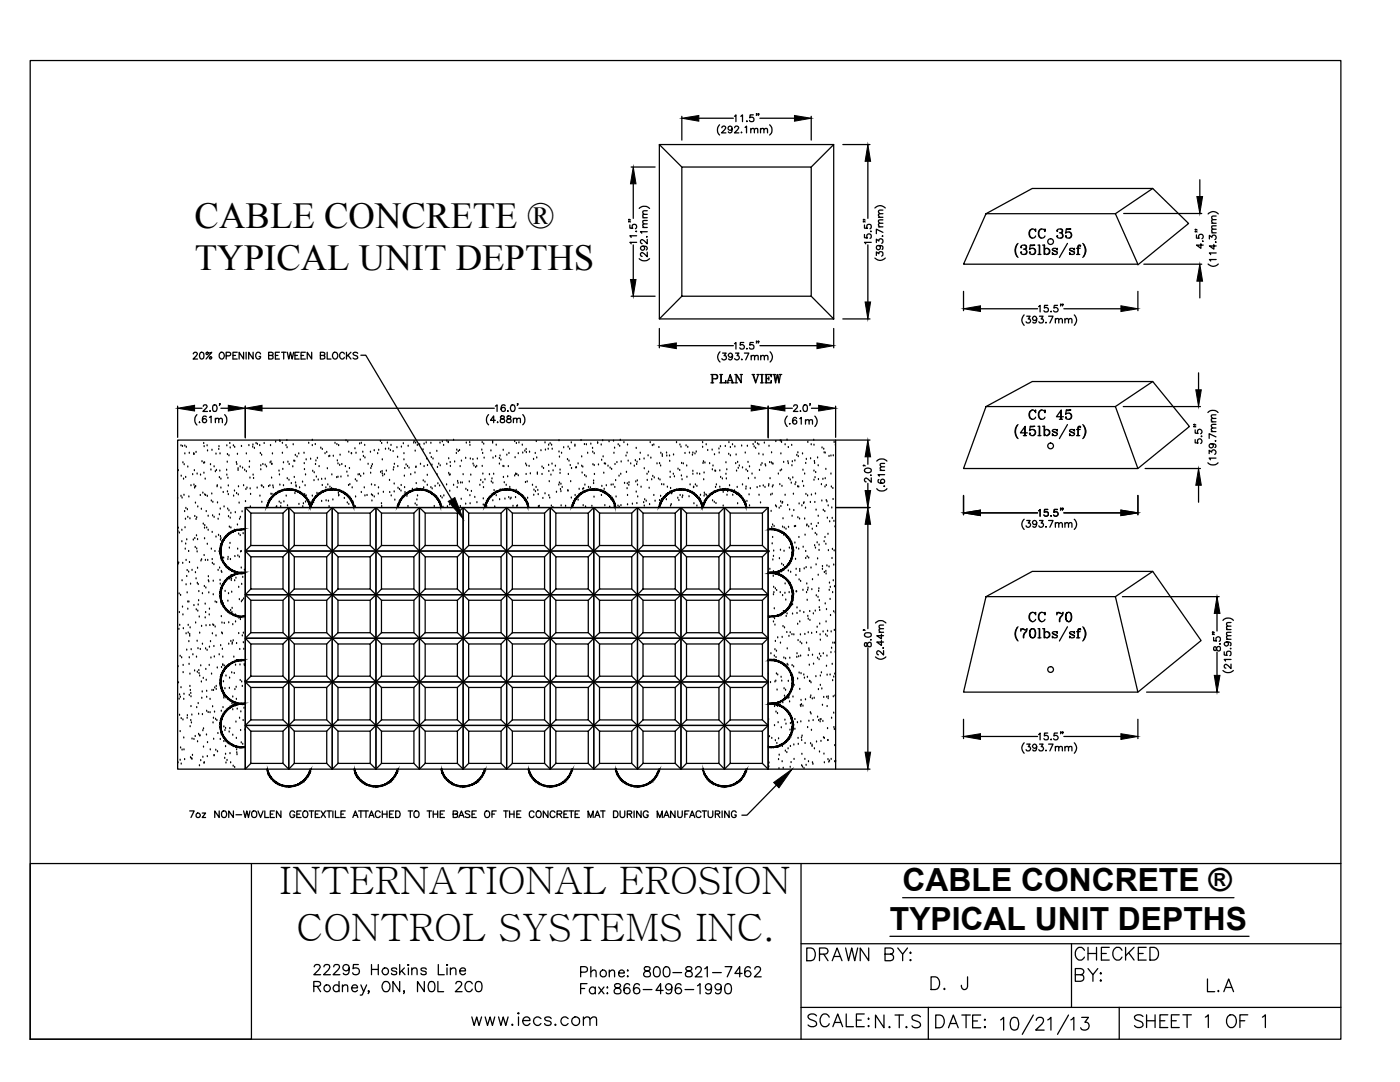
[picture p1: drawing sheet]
<svg xmlns="http://www.w3.org/2000/svg" width="279mm" height="216mm" viewBox="0 0 279 216" stroke-linecap="round" stroke-linejoin="round" font-family="sans-serif">
<defs><g id="words">
<g font-size="7.5">
<text x="55.8" y="178.4">INTERNATIONAL EROSION</text>
<text x="59.2" y="187.8">CONTROL SYSTEMS INC.</text>
</g>
<g font-size="7.3">
<text x="38.8" y="45.6">CABLE CONCRETE ®</text>
<text x="38.9" y="53.9">TYPICAL UNIT DEPTHS</text>
</g>
<g font-size="6.3">
<text x="180.1" y="177.8">CABLE CONCRETE ®</text>
<text x="177.6" y="185.5">TYPICAL UNIT DEPTHS</text>
</g>
</g></defs>
<g fill="none" stroke="#000" stroke-width=".25">
<path d="M6 12.1h261.6v195.3h-261.6zM126 33.3h4.7M126.4 36.7v6.9M131.6 28.8h34.8v34.8h-34.8zM131.6 28.8l4.5 4.5M136.1 33.3h25.8v25.8h-25.8zM136.1 23.2v4.8M139.5 23.6h6.9M143.6 24.9a1.42 1.42 0 0 0 0 2M144.1 25.5l.2-.3h.3l.2 .2-.2 .5-.6 .6h.9M146.1 25.6a.41 .41 0 0 1-.6 .3 .41 .41 0 0 1-.1-.6 .41 .41 0 0 1 .7 .1v.2a.61 .61 0 0 1-.5 .9l-.3-.2M146.6 23.2l.3-.3v1.4"/>
<path d="M146.6 25.5l.3-.3 .4 .1 .1 .2-.8 1h.9M147.8 23.2l.4-.3v1.4M147.9 26.4h.2zM148.7 25.4l.3-.2v1.3M149 24.2h.1zM149.8 25.9l.2-.2h.5l.1 .8M149.8 25.6v.9M150.3 22.9h-.6l-.1 .6a.48 .48 0 0 1 .7 0 .48 .48 0 0 1 0 .7 .48 .48 0 0 1-.7-.2M150.6 25.9l.1-.2h.5v.8M151.1 22.7h-.1l.1 .2-.2 .1M151.4 22.7v.2l-.1 .1M151.7 23.6h6.9"/>
<path d="M151.8 25.9l.1-.2h.5l.1 .8M151.8 25.6v.9M152.5 25.9l.2-.2h.4l.1 .8M153.6 24.9a1.33 1.33 0 0 1 0 2M161.9 23.2v4.8M166.4 28.8l-4.5 4.5M168.2 28.8h5.4M173.2 32.2v11.4M230.1 37.6l-7.5 5M239.5 35.9v3.3M125.5 44.2v.1v-.1l.3 .1M125.5 43.8v.1v-.1l.3 .1"/>
<path d="M125.7 44.9v.6l.6 .1a.47 .47 0 0 1 0-.7 .47 .47 0 0 1 .7 .1 .47 .47 0 0 1-.2 .6M126 59.1h4.7M126.4 48.9v6.9M127 46.1v.1zM127.1 48.4h-1.4l.3 .3M127.1 47h-1.4l.3 .4M127.6 51.6a1.46 1.46 0 0 0 2 0M127.6 41.6a1.46 1.46 0 0 1 2 0M128.3 49.1a.41 .41 0 0 1 .3 .6 .41 .41 0 0 1-.7 .1 .41 .41 0 0 1 .1-.6l.3-.1a.61 .61 0 0 1 .9 .5l-.2 .3M128.3 45.4h.9M128.3 43.4h.9M129.1 47.2v.1z"/>
<path d="M129.2 50.3v.9l-.7-.6-.4-.2-.3 .2v.3l.4 .3M129.2 47.8v.9l-1-.9-.3 .1-.1 .5 .4 .2M129.2 46.2h-1.4l.3 .3M129.2 44.7l-.9 .1v.3l.2 .3M129.2 44h-.9v.5l.2 .2M129.2 42.8h-.9v.4l.2 .2M129.2 42.1h-.9v.5l.2 .2M136.1 59.1l-4.5 4.5M161.9 59.1l4.5 4.5M172.4 44.2l-.1 .1 .2-.1 .1 .1M172.4 43.8l-.1 .1 .2-.1 .1 .1M172.5 46.8v.6l.6 .1a.48 .48 0 0 1 0-.7 .48 .48 0 0 1 .7 .1 .48 .48 0 0 1-.2 .7"/>
<path d="M172.5 44.9v.6l.6 .1a.47 .47 0 0 1 0-.7 .47 .47 0 0 1 .7 .1 .47 .47 0 0 1-.2 .6M173.2 48.9v11.4M173.8 46.2h.1zM173.9 48.4h-1.4l.3 .3M174.6 51.5a1.38 1.38 0 0 0 2.1 0M174.6 41.5a1.38 1.38 0 0 1 2.1 0M174.9 51v-.7l.5 .3a.45 .45 0 0 1 .4-.4 .45 .45 0 0 1 .5 .4 .45 .45 0 0 1-.3 .5M174.9 48.4v-.7l.5 .4a.43 .43 0 0 1 .4-.4 .43 .43 0 0 1 .5 .3 .43 .43 0 0 1-.3 .5M175.3 49a.43 .43 0 0 1 .3 .6 .43 .43 0 0 1-.6 .1 .43 .43 0 0 1 .1-.7h.2a.61 .61 0 0 1 .9 .5l-.2 .3M175.3 45.3h.9M175.3 43.4h.9M176.2 47v.2z"/>
<path d="M176.2 46.4l-1.3-.7v.9M176.2 44.5l-.8 .1-.1 .3 .3 .4M176.2 43.9h-.8l-.1 .4 .3 .2M176.2 42.6l-.8 .1-.1 .3 .3 .4M176.2 41.9l-.8 .1-.1 .3 .3 .3M192.3 58.1v3.9M196.8 42.6h25.8l4.5 10.1h-34.8zM196.8 42.6l9.2-5h24.1l7.1 7-10.1 8.2M203 48.7l-.3 1.1v.8l.3 .6M203.2 48.6a1.93 1.93 0 0 0 0 2.8M203.8 49.3v.2v-.4a.74 .74 0 0 1 1.1 .1l-.1 .4-.6 .1M204.5 48.9l.3 .3-.1 .4-.2 .1a.53 .53 0 0 1 .5 .5 .53 .53 0 0 1-.5 .6l-.6-.1-.2-.3 .1-.2v.2"/>
<path d="M204.8 49.9l.1 .2a.48 .48 0 0 1-.4 .7M205.6 49l.9-.1h-.9l-.1 .9a.66 .66 0 0 1 1-.2 .66 .66 0 0 1 0 1 .66 .66 0 0 1-1-.2v-.2v.2M206 45.7a1.01 1.01 0 0 0-.6 .9 1.01 1.01 0 0 0 .6 .9M206.2 49.5a.65 .65 0 0 1 .4 .7 .65 .65 0 0 1-.4 .6M206.6 45.9l.1 .3v-.5l-.1 .2a.69 .69 0 0 0-.8-.2 .69 .69 0 0 0-.4 .7 .83 .83 0 0 0 .8 1.1l.5-.4M207.2 48.9h.3v1.9M207.2 50.8h.5M207.4 48.9v1.9M207.8 45.7a1.04 1.04 0 0 0 0 1.8M208.1 48.9h.4v1.9M208.4 48.9v1.9M208.5 49.8a.59 .59 0 0 1 .8-.1 .59 .59 0 0 1 0 .9 .59 .59 0 0 1-.8-.1"/>
<path d="M208.5 45.9v.3v-.5v.2a.69 .69 0 0 0-.8-.2 .69 .69 0 0 0-.5 .7 .83 .83 0 0 0 .8 1.1l.3-.1 .2-.3M209 49.5l.1 .1a.63 .63 0 0 1 .3 .7 .63 .63 0 0 1-.4 .5M210 49.8l1 .5v.3l-.3 .2-.5-.1-.2-.3v.4l.1-.2M210.9 49.7l.1-.2v.4l-.3-.4h-.4l-.3 .2v.2l1 .5M211 46v.2v-.3a.6 .6 0 0 1 .6-.2 .6 .6 0 0 1 .5 .5l-.1 .2-.6 .1M211.7 45.7l.3 .2-.1 .5-.2 .1a.53 .53 0 0 1 .5 .5 .53 .53 0 0 1-.5 .5l-.6-.1-.2-.2 .1-.2v.2M212 46.6a.56 .56 0 0 1-.3 .9M212.8 45.8l.9-.1h-.9l-.1 .8a.66 .66 0 0 1 1-.2 .66 .66 0 0 1 0 1.1 .66 .66 0 0 1-1-.2v-.2v.2M213 48.6l-1.6 2.8M213.4 46.3a.66 .66 0 0 1 .4 .6 .66 .66 0 0 1-.4 .6M213.5 49.8l.8 .4v.5a.6 .6 0 0 1-.8-.1v-.2v.4v-.2M214.3 49.7l.1-.2v.4l-.1-.3a.6 .6 0 0 0-.8 .1v.3l.9 .4"/>
<path d="M214.9 50.8h.6M214.9 49.5h.7M215.4 48.9l-.2 .3v1.6M215.6 49v.2v-.3l-.4 .1-.1 .2v1.6M216.1 48.6a1.84 1.84 0 0 1 0 2.8M216.3 48.7l.3 1.1-.1 .8-.2 .6M224.3 42.6h15.5M227.1 58.1v3.9M228.3 52.7h11.5M238.6 46.2v.1v-.1l.3 .1M238.6 45.8v.1v-.1l.3 .1M238.8 46.9v.6l.5 .1a.47 .47 0 0 1 .1-.8 .47 .47 0 0 1 .7 .2 .47 .47 0 0 1-.2 .6"/>
<path d="M239.5 56.1v3.4M239.7 48.6v.9l-.9-.6h1.3M240 48.1v.1zM241.1 52.7a1.33 1.33 0 0 0 2 0M241.1 42.7a1.33 1.33 0 0 1 2 0M241.4 47.7v-.7l.5 .3a.45 .45 0 0 1 .7-.3 .45 .45 0 0 1-.1 .8M241.8 46.5h.9M241.8 44.5h.9M242.2 48.8v.9l-.8-.6h1.3M242.6 48.2v.2zM242.7 51.8h-1.3l.2 .3M242.7 50.5h-1.3l.2 .3"/>
<path d="M242.7 45.7l-.8 .1v.4l.2 .3M242.7 45.1h-.8v.5l.2 .1M242.7 43.8l-.8 .1-.1 .3 .3 .3M242.7 43.1l-.8 .1v.4l.2 .2M38.6 70.6l.3-.3 .4 .1 .1 .3-.9 .9h.9M40 70.4a.41 .41 0 0 1 .7 .1v.9a.41 .41 0 0 1-.4 .2 .41 .41 0 0 1-.4-.2l-.1-.5zM41.4 70.3l.1 .4-.3 .1-.1-.3 .2-.2 .5 .1 .5-.1-1.2 1.3M43.9 70.5l.2-.2a.68 .68 0 0 1 .7 .7 .68 .68 0 0 1-.7 .6l-.4-.5zM45.1 71l.9-.1v-.5l-.9-.1v1.3M46.5 70.9h.5M47.3 70.3h-.8v1.3h.8M48.6 70.3v1.3l-.9-1.3v1.3"/>
<path d="M49.1 70.3v1.3M50.5 70.3v1.3l-.9-1.3v1.3M52 70.6a.5 .5 0 0 0-.6-.3 .5 .5 0 0 0-.4 .5v.3a.49 .49 0 0 0 .5 .6 .49 .49 0 0 0 .5-.6h-.3M53.6 70.9h.8l.1-.5-.9-.1v1.3l.9-.1v-.5l-.3-.1M55 70.9h.5M55.8 70.3h-.8v1.3h.8M56.2 70.3h.9M56.6 70.3v1.3M57.3 70.3l.3 1.3 .4-1.3 .3 1.3 .3-1.3M58.9 70.9h.5M59.7 70.3h-.8v1.3h.8M60.1 70.9h.5"/>
<path d="M60.9 70.3h-.8v1.3h.8M62.2 70.3v1.3l-.9-1.3v1.3M63.9 70.9h.8l.1-.5-.9-.1v1.3l.9-.1v-.5l-.3-.1M65.3 70.3v1.3h.8M66.6 70.4a.63 .63 0 0 1 .8 .6 .63 .63 0 0 1-.8 .6l-.2-.5v-.3zM68.7 70.6a.48 .48 0 0 0-.5-.3 .48 .48 0 0 0-.4 .5v.3a.48 .48 0 0 0 .4 .5 .48 .48 0 0 0 .5-.3M69.1 70.3v1.3M69.4 70.9l.6 .7M70 70.3l-.9 .9M71.4 70.5a.52 .52 0 0 0-.5-.2 .52 .52 0 0 0-.4 .3l.2 .3 .6 .1 .1 .4a.59 .59 0 0 1-.9 0M72 70.9h1l17.1 28.8M131.6 65.5v3.9"/>
<path d="M135 69h11.4M141.9 74.7h.9l.4 .3-.1 .5-.9 .1M141.9 76.4h.5M142.1 74.7v1.7M142.2 74.7v1.7M142.8 74.7l.3 .3v.5l-.3 .1M143.7 76.4h1.1v-.5v.5M143.7 74.7h.5M143.7 70.2a1.33 1.33 0 0 0 0 2M143.9 74.7v1.7M144.2 70.5h.7l-.4 .5a.45 .45 0 0 1 .5 .4 .45 .45 0 0 1-.4 .5 .45 .45 0 0 1-.5-.3M145 76.4h.5"/>
<path d="M145.2 76.4l.5-1.7 .6 1.7M145.3 75.9h.7M145.7 74.9l.5 1.5M145.9 76.4h.5M146.2 70.9a.42 .42 0 0 1-.6 .4 .42 .42 0 0 1-.2-.6 .42 .42 0 0 1 .7 0l.1 .2a.65 .65 0 0 1-.5 .9l-.3-.2M146.6 68.6l.3-.3v1.4M146.7 76.4h.5M146.7 74.7h.3l.9 1.6M146.8 70.5h.7l-.4 .5a.45 .45 0 0 1 .3 .7 .45 .45 0 0 1-.8-.1M146.9 74.7v1.7M147.7 74.7h.5M147.9 74.7v1.7l-.9-1.5"/>
<path d="M148 71.7h.1zM148.4 68.3h-.6l-.1 .6a.49 .49 0 0 1 .8 0 .49 .49 0 0 1-.2 .7 .49 .49 0 0 1-.7-.2M148.6 70.5h.9l-.7 1.3M149 69.6h.1zM149.9 71.2l.3-.3 .4 .1v.8M149.9 70.9v.9M150.1 74.7h.5M150.3 74.7l.5 1.7 .6-1.7M150.3 68.3h-.6l-.1 .6a.48 .48 0 0 1 .7-.1 .48 .48 0 0 1 0 .8 .48 .48 0 0 1-.7-.2M150.3 74.7l.5 1.5M150.6 71.2l.3-.3 .4 .1v.8M151.1 68.1l-.1-.1 .1 .3-.2 .2"/>
<path d="M151.1 74.7h.4M151.4 68.1v-.1v.3l-.1 .2M151.7 69h11.3M151.8 76.4h.5M151.8 74.7h.5M151.8 71.2l.4-.3 .3 .1v.8M151.8 70.9v.9M152 74.7v1.7M152.1 74.7v1.7M152.5 71.2l.3-.3 .4 .1 .1 .8M152.7 74.7h1.2v.5v-.5M152.7 76.4h1.2v-.5v.5"/>
<path d="M152.9 74.7v1.7M153 74.7v1.7M153 75.5h.4M153.4 75.2v.6M153.7 70.2a1.33 1.33 0 0 1 0 2M154.2 74.7h.6M154.5 74.7l.3 1.7 .3-1.7 .4 1.7 .3-1.7M154.6 74.7l.2 1.3M155.2 74.7l.3 1.3M155.5 74.7h.5M166.4 65.5v3.9M168.2 63.6h5.4"/>
<path d="M195.7 61.6h11.4M204.4 62.8a1.38 1.38 0 0 0 0 2.1M204.9 63.1h.7l-.4 .5a.43 .43 0 0 1 .4 .4 .43 .43 0 0 1-.3 .5 .43 .43 0 0 1-.5-.3M206.9 63.6a.42 .42 0 0 1-.6 .4 .42 .42 0 0 1-.2-.7 .42 .42 0 0 1 .7 0 .67 .67 0 0 1 .1 .8 .67 .67 0 0 1-.7 .3l-.1-.1M207.3 61.2l.3-.3v1.3M207.4 63.1h.8l-.4 .5a.43 .43 0 0 1 .5 .5 .43 .43 0 0 1-.6 .3l-.4-.2M208.7 64.4h.1zM209.1 60.9h-.6l-.1 .6a.47 .47 0 0 1 .7 0 .47 .47 0 0 1-.1 .7 .47 .47 0 0 1-.7-.2M209.3 63.1h.9l-.7 1.3M209.7 62.2h.1zM210.6 63.8l.3-.2h.4v.8M210.6 63.6v.8"/>
<path d="M211 60.9h-.6l-.1 .6a.48 .48 0 0 1 .7-.1 .48 .48 0 0 1 0 .8 .48 .48 0 0 1-.7-.2M211.3 63.8l.3-.2h.3l.1 .8M211.8 60.7h-.2h.2l-.2 .4M212.1 60.7h-.1h.1l-.1 .4M212.3 61.6h11.4M212.5 63.8l.4-.2h.3v.8M212.5 63.6v.8M213.2 63.8l.3-.2h.4v.8M214.4 62.8a1.38 1.38 0 0 1 0 2.1M230.1 76.1l-7.5 5M239.2 74.4v3.4M35.4 99.5h.1"/>
<path d="M35.4 87.8h131.4v65.7h-13.5v-52.2h-104.3v52.2h-13.6zM35.4 81v6.3M35.6 93.9h.1M36.1 99h.1M36.1 89h.1M36.2 95h.1M36.3 99.4h.1M36.4 89.1h.1M36.5 92.3h.1M36.6 95.6h.1M36.7 98.8h.1M36.8 92.7h.1"/>
<path d="M36.9 90.6h.1M36.9 89h.1M37.1 95.3h.1M37.2 89.3h.1M37.5 93.2h.1M37.7 99.2h.1M37.8 90.4h.1M38.1 96.9h.1M38.5 94.7h.1M38.7 90.6h.1M38.7 90.7h.1M38.7 96.8h.1"/>
<path d="M38.8 93.9h.1M38.8 97.4h.1M38.8 81.5h1.5M38.9 97.2h.1M39 97.1h.1M39.1 90.3h.1M39.3 82.7a1.47 1.47 0 0 0 0 2.1M39.3 94.6h.1M39.8 84.2v.1zM40 98.9h.1M40 94.8h.1M40.3 92.1h.1"/>
<path d="M40.5 98.4h.1M40.6 81.1l.1-.3h.4l.2 .4-.8 .9h.9M40.7 88.5h.1M40.7 92.4h.1M40.7 94.4h.1M40.7 89.1h.1M40.8 92.3h.1M40.9 98.7h.1M41 95.6h.1M41 98.9h.1M41.2 83.2l-.3-.2a.7 .7 0 0 0-.5 .6 .7 .7 0 0 0 .4 .7 .41 .41 0 0 0 .4-.3 .41 .41 0 0 0-.4-.5 .41 .41 0 0 0-.4 .4M41.3 89h.1"/>
<path d="M41.4 99h.1M41.4 90h.1M41.8 83.3l.3-.3v1.3M41.8 82.1h.2zM42 92.7h.1M42.1 93.8h.1M42.2 100h.1M42.3 98.6h.1M42.3 89.8h.1M42.6 80.8a.66 .66 0 0 1 .8 .5 .66 .66 0 0 1-.5 .8h-.1a.87 .87 0 0 1-.2-1.3zM42.7 93.1h.1M43 94.1h.1"/>
<path d="M43 83.7l.3-.2h.3l.1 .8M43 83.5v.8M43.1 90.6h.1M43.2 93.9h.1M43.3 97.1h.1M43.4 96.9h.1M43.7 89.7h.1M43.7 83.7l.3-.2h.3l.1 .8M43.7 89.1h.1M43.8 95.3h.1M43.9 94h.1M43.9 80.6h-.1h.1l-.1 .3"/>
<path d="M43.9 90.6h.1M44.1 97.4h.1M44.1 95.6h.1M44.1 81.5h1.5M44.5 98.3h.1M44.8 82.7a1.47 1.47 0 0 1 0 2.1M45.2 93.8h.1M45.3 89h.1M45.3 94.8h.1M45.4 92.2h.1M45.4 98.1h.1M45.4 90.7h.1"/>
<path d="M45.5 95.4h.1M45.6 98.7h.1M45.6 97h.1M45.7 90.9h.1M45.9 88.5h.1M45.9 89.4h.1M46.6 89h.1M46.6 99h.1M46.8 98h.1M46.8 89.3h.1M47.2 92.3h.1M47.2 98.5h.1"/>
<path d="M47.3 92.7h.1M47.4 90.6h.1M47.5 93.9h.1M47.5 93.5h.1M47.6 98.7h.1M47.6 97.1h.1M47.9 93.1h.1M48.2 89.1h.1M48.4 93.4h.1M48.6 96.9h.1M48.8 93.8h.1M49 81v6.4"/>
<path d="M49.1 97.7h.1M49.2 90.6h.1M49.2 94.1h.1M49.3 97.4h.1M49.7 88.9h.1M49.8 93.2h.1M49.8 92.1h.1M49.9 95.4h.1M49.9 97.6h.1M50 98.7h.1M50.4 89.2h.1M50.5 88.8h.1"/>
<path d="M50.5 94.8h.1M50.6 95.5h.1M50.8 89.5h.1M51.1 88.5h.1M51.3 97.4h.1M51.4 88.7h.1M51.8 88.9h.1M51.9 99h.1M52 90.5h.1M52 93.7h.1M52 92.9h.1M52.2 97h.1"/>
<path d="M52.2 90.8h.1M52.3 97h.1M52.3 81.5h46.4M52.5 92.7h.1M52.6 97.3h.1M52.7 88.5h.1M52.9 92.8h.1M53.2 93.1h.1M53.6 97.1h.1M53.9 96.9h.1M53.9 92.3h.1M54 88.9h.1"/>
<path d="M54.1 92.2h.1M54.1 98.6h.1M54.2 95.4h.1M54.2 92.6h.1M54.3 98.7h.1M54.3 92.6h.1M54.4 90.6h.1M54.5 97h.1M54.5 97.3h.1M55 88.2h.1M55.7 94h.1M55.8 94.8h.1"/>
<path d="M55.8 88h.1M55.9 96.8h.1M55.9 88.1h.1M56.4 90.4h.1M56.4 88.4h.1M56.4 93.7h.1M56.6 96.9h.1M56.6 92.3h.1M57.1 88.9h.1M57.1 99h.1M57.2 87.9h.1M57.3 89.3h.1"/>
<path d="M57.3 95.5h.1M57.5 92.2h.1M57.7 95.8h.1M57.7 92.7h.1M58.1 96.5h.1M58.4 93.1h.1M58.5 88.7h.1M58.6 92h.1M58.7 95.3h.1M58.8 92h.1M58.9 98.5h.1M58.9 90.9h.1"/>
<path d="M59 96.4h.1M59.1 96.9h.1M59.1 97.1h.1M59.3 91.2h.1M59.6 90.6h.1M59.8 97.3h.1M60.4 96.2h.1M60.7 90.4h.1M60.7 92.5h.1M60.8 93.7h.1M60.8 98.7h.1M60.9 96.9h.1"/>
<path d="M61 94.8h.1M61.1 91.8h.1M61.1 98.9h.1M61.6 88.4h.1M62 91.6h.1M62.3 99h.1M62.3 88.9h.1M62.3 87.9h.1M62.4 94h.1M62.7 95.9h.1M62.7 94.3h.1M62.9 88.7h.1"/>
<path d="M63 92.7h.1M63 92h.1M63.1 95.2h.1M63.3 98.4h.1M63.3 91.5h.1M63.5 95.8h.1M63.7 93.1h.1M64 89.4h.1M64.2 95.6h.1M64.3 96.9h.1M64.3 89.7h.1M64.9 90.5h.1"/>
<path d="M64.9 95.6h.1M65 97.3h.1M65.1 99.9h.1M65.2 90.3h.1M65.3 93.5h.1M65.4 96.7h.1M65.6 91.1h.1M65.8 91h.1M65.8 97.2h.1M66.2 97.5h.1M66.2 94.8h.1M66.4 99.8h.1"/>
<path d="M66.5 91h.1M66.9 88.4h.1M67.2 95.3h.1M67.2 88.7h.1M67.3 92h.1M67.5 95.2h.1M67.5 92.6h.1M67.5 98.4h.1M67.6 98.9h.1M67.6 88.9h.1M67.6 98.8h.1M67.8 92.9h.1"/>
<path d="M67.9 90.8h.1M68 95.2h.1M68.2 92.7h.1M68.7 99.5h.1M68.9 93.1h.1M69.1 87.9h.1M69.2 94.2h.1M69.4 88.2h.1M69.4 95h.1M69.6 96.9h.1M69.6 90.2h.1M69.6 99.3h.1"/>
<path d="M69.7 93.5h.1M69.8 96.7h.1M69.9 100h.1M70.1 90.5h.1M70.2 90.5h.1M70.3 97.3h.1M70.8 89.5h.1M70.9 95.7h.1M71 99.2h.1M71 90.4h.1M71.2 96h.1M71.5 94.8h.1"/>
<path d="M71.7 94.7h.1M71.8 88.6h.1M71.9 91.8h.1M72 95.1h.1M72.1 98.3h.1M72.1 88.4h.1M72.4 90.2h.1M72.5 91.1h.1M72.6 94.6h.1M72.7 97.3h.1M72.8 88.9h.1M72.8 98.9h.1"/>
<path d="M72.8 91.4h.1M73.3 98.9h.1M73.5 92.6h.1M73.9 90.2h.1M74 94.4h.1M74 93.5h.1M74.1 96.7h.1M74.1 98.7h.1M74.1 93.1h.1M74.2 100h.1M74.3 92.7h.1M74.4 98.9h.1"/>
<path d="M74.7 89.9h.1M74.7 99.2h.1M74.8 96.9h.1M75.4 90.5h.1M75.5 98.6h.1M75.5 97.3h.1M75.6 89.8h.1M75.9 88.1h.1M76 94.2h.1M76.2 88.5h.1M76.3 94.1h.1M76.3 91.8h.1"/>
<path d="M76.3 94.5h.1M76.4 95h.1M76.5 98.2h.1M76.7 94.7h.1M76.9 89.6h.1M77.1 94h.1M77.3 88.4h.1M77.6 89.6h.1M77.7 95.9h.1M77.8 98.3h.1M77.9 89.9h.1M78 88.9h.1"/>
<path d="M78.1 98.9h.1M78.5 90.1h.1M78.5 93.8h.1M78.6 93.3h.1M78.7 96.6h.1M78.7 98.1h.1M78.7 92.6h.1M78.8 99.8h.1M79.2 89.3h.1M79.3 91.2h.1M79.4 93.1h.1M79.4 97.4h.1"/>
<path d="M79.7 97.7h.1M80 98h.1M80.1 96.9h.1M80.1 89.2h.1M80.5 88.5h.1M80.6 91.8h.1M80.6 90.5h.1M80.7 95h.1M80.7 97.3h.1M80.8 93.5h.1M80.8 98.3h.1M81 92.8h.1"/>
<path d="M81.2 99h.1M81.3 93.1h.1M81.5 89h.1M81.6 93.4h.1M82 94.7h.1M82.3 97.6h.1M82.6 88.4h.1M82.6 88.1h.1M82.8 94.4h.1M82.9 90h.1M82.9 88.4h.1M83 93.3h.1"/>
<path d="M83 93.2h.1M83.1 96.5h.1M83.2 99.8h.1M83.2 97.6h.1M83.3 88.9h.1M83.3 98.9h.1M83.7 88.7h.1M83.9 92.6h.1M84.4 89.8h.1M84.5 95.9h.1M84.6 97.3h.1M84.6 88.6h.1"/>
<path d="M84.6 93.1h.1M84.8 96.2h.1M85.1 88.4h.1M85.1 91.6h.1M85.3 94.8h.1M85.3 96.8h.1M85.3 92.9h.1M85.4 98.1h.1M85.8 90.5h.1M86 88.4h.1M86 97.3h.1M86.1 91.3h.1"/>
<path d="M86.2 92.8h.1M86.2 97.6h.1M86.4 91.6h.1M86.8 97h.1M87.2 90.1h.1M87.2 94.7h.1M87.3 93.3h.1M87.4 96.5h.1M87.5 99.8h.1M87.6 92.6h.1M87.7 97h.1M87.8 88.4h.1"/>
<path d="M87.9 92.9h.1M87.9 99.1h.1M88.2 99.4h.1M88.3 88.2h.1M88.5 88.9h.1M88.6 98.9h.1M89.1 96.7h.1M89.2 88h.1M89.2 92.6h.1M89.5 88.3h.1M89.5 91.5h.1M89.5 94.5h.1"/>
<path d="M89.7 94.8h.1M89.8 98h.1M89.8 92.3h.1M89.8 94.8h.1M89.9 93.1h.1M90.5 87.9h.1M90.5 96.8h.1M90.7 92.2h.1M91.1 90.5h.1M91.2 89.8h.1M91.2 97.3h.1M91.3 96.1h.1"/>
<path d="M91.4 96.4h.1M91.5 90.1h.1M91.7 89.9h.1M91.8 93.1h.1M91.9 96.4h.1M92 99.6h.1M92.1 92h.1M92.3 96.4h.1M92.4 94.7h.1M92.9 91.5h.1M93 97.6h.1M93.1 88.4h.1"/>
<path d="M93.3 97.9h.1M93.7 96.2h.1M93.7 88.3h.1M93.8 98.9h.1M93.8 88.9h.1M93.9 91.6h.1M94 94.8h.1M94.1 98.1h.1M94.4 91.7h.1M94.4 92.6h.1M94.6 93h.1M94.8 99.2h.1"/>
<path d="M94.9 93.3h.1M95.1 93.1h.1M95.3 91.6h.1M95.8 96.8h.1M95.9 95.9h.1M96.2 89.8h.1M96.2 93.1h.1M96.2 88.3h.1M96.3 90.5h.1M96.4 96.3h.1M96.4 94.6h.1M96.4 99.5h.1"/>
<path d="M96.5 97.3h.1M96.5 88.6h.1M96.6 91.4h.1M96.8 95.7h.1M97.5 82.7a1.42 1.42 0 0 0 0 2.1M97.7 94.7h.1M98 90h.1M98.1 96.2h.1M98.2 95.6h.1M98.3 88.2h.1M98.3 88.4h.1M98.4 99.9h.1"/>
<path d="M98.4 96.4h.1M98.4 91.4h.1M98.5 94.6h.1M98.6 97.9h.1M98.9 81l.3-.2v1.3M98.9 83.9h-1l.6-.9v1.3M98.9 91.1h.1M99 98.9h.1M99 88.8h.1M99.2 84.3h.2zM99.7 92.6h.1M99.7 91.5h.1"/>
<path d="M99.7 99.7h.1M99.8 91h.1M99.8 97.8h.1M100 91.8h.1M100 83.1v.4l.5 .1a.38 .38 0 0 1 .1 .7h-.5l-.3-.2a.61 .61 0 0 1 .8-.6v-.3a.44 .44 0 0 0-.6-.1zM100.4 93.1h.1M100.4 89.8h.1M100.5 95.3h.1M100.6 93.1h.1M100.6 96.3h.1M100.8 99.6h.1M100.8 81l-.1-.2a.65 .65 0 0 0-.8 .5 .65 .65 0 0 0 .5 .8 .43 .43 0 0 0 .5-.4 .43 .43 0 0 0-.5-.5 .43 .43 0 0 0-.4 .5"/>
<path d="M101 96.8h.1M101.1 90.8h.1M101.2 83.1v.4l.4 .1a.39 .39 0 0 1 .4 .3 .39 .39 0 0 1-.3 .4l-.5-.1a.5 .5 0 0 1 0-.5 .5 .5 0 0 1 .5-.2l.3-.3a.48 .48 0 0 0-.8-.1zM101.3 95.1h.1M101.4 82v.1zM101.4 93.1h.1M101.5 99.3h.1M101.6 90.5h.1M101.7 97.3h.1M101.8 99.6h.1M102 99.4h.1M102.1 80.8a.65 .65 0 0 1 .8 .5 .65 .65 0 0 1-.5 .8h-.2a.82 .82 0 0 1-.1-1.3z"/>
<path d="M102.5 83.7l.3-.2h.3v.8M102.5 83.5v.8M102.7 88.1h.1M102.7 95h.1M102.8 91.3h.1M102.9 99.3h.1M102.9 94.6h.1M102.9 94.7h.1M103 97.8h.1M103.1 88.5h.1M103.1 94.7h.1M103.1 83.7l.4-.2h.3l.1 .8"/>
<path d="M103.3 80.6h-.1h.1l-.1 .3M103.4 90.5h.1M103.4 94.9h.1M103.6 88.4h.1M103.6 81.5h46.3M104.2 99.1h.1M104.2 88.8h.1M104.3 98.9h.1M104.3 90.4h.1M104.3 82.7a1.42 1.42 0 0 1 0 2.1M104.7 90h.1M104.9 96.3h.1"/>
<path d="M104.9 92.6h.1M105 89.7h.1M105 94.7h.1M105 90.3h.1M105.1 92.9h.1M105.2 96.2h.1M105.3 99.4h.1M105.6 93.1h.1M105.7 90.2h.1M105.8 94.5h.1M106.3 96.8h.1M106.5 91.7h.1"/>
<path d="M106.5 98.8h.1M106.6 97.8h.1M106.8 90.5h.1M106.9 98.1h.1M107 97.3h.1M107 88.1h.1M107.1 91.4h.1M107.2 94.6h.1M107.2 94.4h.1M107.3 97.8h.1M107.4 98.7h.1M108 89.9h.1"/>
<path d="M108.2 94.7h.1M108.2 93.2h.1M108.3 99.5h.1M108.5 93.5h.1M108.8 98.5h.1M108.8 88.4h.1M108.9 89.8h.1M109.4 89.6h.1M109.5 92.9h.1M109.5 88.8h.1M109.5 94.1h.1M109.5 98.9h.1"/>
<path d="M109.6 96.1h.1M109.7 99.4h.1M109.8 88.5h.1M110 94.8h.1M110.1 88.8h.1M110.2 92.6h.1M110.2 89.6h.1M110.4 94h.1M110.8 93h.1M111.1 98.2h.1M111.5 96.8h.1M111.6 87.9h.1"/>
<path d="M111.6 90.2h.1M111.6 91.2h.1M111.6 96.4h.1M111.8 94.5h.1M111.8 93.8h.1M111.9 97.7h.1M111.9 98.1h.1M111.9 96.6h.1M112.1 90.4h.1M112.2 97.3h.1M112.5 89.3h.1M113.3 91.7h.1"/>
<path d="M113.3 97.9h.1M113.4 89.2h.1M113.4 98h.1M113.4 94.7h.1M113.6 92h.1M113.7 89.6h.1M113.8 92.9h.1M113.9 96.1h.1M114 99.4h.1M114 88.4h.1M114.1 93.5h.1M114.7 89h.1"/>
<path d="M114.7 88.8h.1M114.8 98.9h.1M114.9 93.4h.1M115 93.3h.1M115.1 99.5h.1M115.4 92.6h.1M115.4 99.8h.1M115.6 97.6h.1M116 87.9h.1M116.1 91.2h.1M116.1 93h.1M116.2 94.4h.1"/>
<path d="M116.3 97.6h.1M116.3 93.2h.1M116.5 97.5h.1M116.6 88.7h.1M116.7 94.9h.1M116.7 96.8h.1M117 95.1h.1M117 88.7h.1M117.3 90.4h.1M117.4 97.3h.1M117.8 97.3h.1M117.9 88.6h.1"/>
<path d="M118.3 89.5h.1M118.3 90.2h.1M118.3 92.7h.1M118.5 96h.1M118.5 96.5h.1M118.5 99.2h.1M118.6 92.9h.1M118.6 90.5h.1M118.6 94.7h.1M119.3 88.4h.1M119.4 92.8h.1M120 88.8h.1"/>
<path d="M120 98.9h.1M120.1 91.8h.1M120.1 97h.1M120.2 98h.1M120.3 87.9h.1M120.4 91.2h.1M120.5 98.3h.1M120.5 94.4h.1M120.6 97.6h.1M120.6 92.6h.1M120.8 92.6h.1M121 96.9h.1"/>
<path d="M121.3 93h.1M121.6 88.2h.1M121.8 93.4h.1M121.9 99.7h.1M122 96.8h.1M122.1 93.7h.1M122.4 96.7h.1M122.4 88h.1M122.5 90.4h.1M122.7 89.4h.1M122.7 97.3h.1M122.7 92.7h.1"/>
<path d="M122.9 95.9h.1M123 99.2h.1M123.1 92.3h.1M123.4 88.7h.1M123.5 95h.1M123.7 89h.1M123.8 87.9h.1M123.9 94.6h.1M124 92.2h.1M124.5 88.3h.1M124.6 96.4h.1M124.9 91h.1"/>
<path d="M125 94.2h.1M125.2 97.5h.1M125.2 90.4h.1M125.2 96.5h.1M125.2 88.8h.1M125.2 98.9h.1M125.4 92h.1M125.5 96.8h.1M125.5 96.3h.1M125.9 92.6h.1M126.6 93h.1M126.8 91.9h.1"/>
<path d="M126.9 96.2h.1M127 89.5h.1M127 98.2h.1M127.1 92.7h.1M127.1 92.2h.1M127.2 95.9h.1M127.2 96.8h.1M127.3 99.2h.1M127.6 91.7h.1M127.8 90.4h.1M127.9 97.2h.1M128.5 91.6h.1"/>
<path d="M128.6 93.5h.1M128.7 99.7h.1M129.1 94.6h.1M129.2 95.9h.1M129.3 90.9h.1M129.4 94.2h.1M129.6 97.4h.1M129.8 88.3h.1M129.9 91.4h.1M130.1 95.7h.1M130.2 88.9h.1M130.3 95.1h.1"/>
<path d="M130.5 88.8h.1M130.5 98.9h.1M130.6 95.3h.1M131.1 92.6h.1M131.4 95.6h.1M131.5 89.3h.1M131.6 92.5h.1M131.6 99.9h.1M131.7 95.8h.1M131.8 99h.1M131.8 93h.1M131.9 90.4h.1"/>
<path d="M132.1 96.7h.1M132.2 91.1h.1M132.2 90.7h.1M132.5 96.7h.1M133 99.7h.1M133 90.4h.1M133.1 91h.1M133.2 97.2h.1M133.6 91h.1M133.7 92h.1M133.7 98.2h.1M133.7 94.2h.1"/>
<path d="M133.7 95.3h.1M133.8 97.5h.1M134 98.5h.1M134.4 94.6h.1M134.4 90.8h.1M134.6 95.1h.1M135 88.3h.1M135.3 99.4h.1M135.3 93.6h.1M135.5 99.9h.1M135.7 93.9h.1M135.7 88.8h.1"/>
<path d="M135.7 98.9h.1M135.9 89.2h.1M136 95h.1M136 92.5h.1M136.1 95.7h.1M136.2 99.3h.1M136.2 98.9h.1M136.4 92.6h.1M136.7 90.5h.1M136.9 89h.1M137 93h.1M137.1 95.2h.1"/>
<path d="M137.3 89.3h.1M137.5 99.1h.1M137.6 90.4h.1M137.7 96.7h.1M138.2 90.8h.1M138.3 94h.1M138.3 94.6h.1M138.3 90.4h.1M138.4 97.3h.1M138.4 97.2h.1M138.7 90.6h.1M138.8 96.7h.1"/>
<path d="M139 90.2h.1M139.1 97h.1M139.1 94.5h.1M139.6 94.6h.1M139.8 98.8h.1M140.2 89.3h.1M140.2 88.3h.1M140.3 92.5h.1M140.4 92.1h.1M140.4 95.7h.1M140.5 99h.1M140.5 94.4h.1"/>
<path d="M140.6 98.4h.1M140.7 98.7h.1M140.7 92.4h.1M140.9 88.7h.1M141 98.8h.1M141.2 89.9h.1M141.6 92.5h.1M142 98.5h.1M142.1 89.8h.1M142.2 93.7h.1M142.2 99.9h.1M142.3 93h.1"/>
<path d="M142.6 90.7h.1M142.7 94h.1M142.8 97.3h.1M142.8 94h.1M143 96.7h.1M143.5 89.6h.1M143.5 90.4h.1M143.7 94h.1M143.7 97.2h.1M143.8 89.1h.1M143.8 95.3h.1M144.2 95.6h.1"/>
<path d="M144.3 98.2h.1M144.8 89.1h.1M144.9 92.3h.1M144.9 94.6h.1M145 95.6h.1M145 93.7h.1M145.1 98.8h.1M145.2 98.1h.1M145.4 90.6h.1M145.5 88.3h.1M145.6 96.9h.1M145.8 89.3h.1"/>
<path d="M145.8 90.9h.1M146.2 88.7h.1M146.2 98.8h.1M146.6 97.9h.1M146.7 89.2h.1M146.8 92.5h.1M146.9 90.8h.1M147 94h.1M147.1 97.3h.1M147.2 92.3h.1M147.3 98.4h.1M147.3 93.4h.1"/>
<path d="M147.5 93h.1M147.6 98.7h.1M148 89h.1M148.2 93.4h.1M148.2 96.7h.1M148.7 90.4h.1M148.9 97.6h.1M148.9 97.2h.1M148.9 93.8h.1M149.2 89h.1M149.2 94.1h.1M149.3 92.3h.1"/>
<path d="M149.4 95.5h.1M149.5 98.7h.1M149.6 93.1h.1M149.7 97.5h.1M150.1 94.6h.1M150.3 88.7h.1M150.5 89.2h.1M150.7 95.4h.1M150.7 88.3h.1M150.8 89.5h.1M151.1 97.3h.1M151.2 88.6h.1"/>
<path d="M151.4 90.6h.1M151.4 88.7h.1M151.5 98.8h.1M151.6 93.9h.1M151.7 97.1h.1M151.9 92.9h.1M152.1 92.5h.1M152.3 90.8h.1M152.3 97h.1M152.5 88.4h.1M152.7 97.3h.1M152.7 92.7h.1"/>
<path d="M152.8 93h.1M153.3 81v6.4M153.4 97h.1M153.4 96.7h.1M153.5 89h.1M153.6 92.3h.1M153.7 95.5h.1M153.8 98.8h.1M153.9 92.3h.1M154 90.4h.1M154.1 92.6h.1M154.1 98.6h.1"/>
<path d="M154.1 97.2h.1M154.3 96.9h.1M154.3 92.6h.1M154.8 88.1h.1M155.3 94.6h.1M155.6 96.7h.1M155.7 88h.1M155.7 94h.1M155.8 90.6h.1M155.9 88h.1M156 93.8h.1M156 88.3h.1"/>
<path d="M156.1 97h.1M156.4 92.3h.1M156.6 81.5h1.5M156.7 98.8h.1M156.7 88.7h.1M157.1 87.8h.1M157.1 83a1.37 1.37 0 0 0 0 2.1M157.2 92.1h.1M157.3 92.5h.1M157.3 89.3h.1M157.4 95.5h.1M157.5 84.6h.2z"/>
<path d="M157.7 95.8h.1M157.9 96.4h.1M158 88.9h.1M158 92.9h.1M158.1 92.1h.1M158.2 95.3h.1M158.3 98.6h.1M158.4 81.1l.1-.3h.4l.2 .1v.3l-.8 .9h.9M158.6 92h.1M158.7 96.7h.1M158.8 96.3h.1M159 83.5l-.1-.1a.41 .41 0 0 0-.6 .1 .67 .67 0 0 0 .3 1.1 .43 .43 0 0 0 .4-.4 .43 .43 0 0 0-.4-.4 .43 .43 0 0 0-.4 .4"/>
<path d="M159 90.9h.1M159.2 97.1h.1M159.2 90.4h.1M159.3 91.1h.1M159.4 97.2h.1M159.6 83.5l.3-.2v1.3M159.7 82v.1zM160.2 90.6h.1M160.2 96.1h.1M160.2 93.8h.1M160.4 97h.1M160.5 80.8h.3a.75 .75 0 0 1 0 1.3h-.2a.82 .82 0 0 1-.1-1.3z"/>
<path d="M160.6 94.6h.1M160.8 84l.2-.2h.4l.1 .8M160.8 83.7v.9M160.8 92.5h.1M160.8 98.7h.1M160.9 91.7h.1M161.2 98.9h.1M161.2 88.3h.1M161.5 84l.1-.2h.5l.1 .8M161.7 80.6h-.1h.1l-.1 .3M161.8 91.5h.1M161.9 88.7h.1"/>
<path d="M161.9 98.8h.1M161.9 81.5h1.5M162.4 87.9h.1M162.4 88.8h.1M162.4 95.8h.1M162.4 94h.1M162.5 92.1h.1M162.6 92.5h.1M162.6 83a1.37 1.37 0 0 1 0 2.1M162.7 95.3h.1M162.7 98.6h.1M162.8 94.3h.1"/>
<path d="M163.2 91.4h.1M163.3 92.9h.1M163.3 95.7h.1M163.9 96.7h.1M164 100h.1M164.1 89.4h.1M164.2 95.6h.1M164.4 89.6h.1M164.5 90.4h.1M164.6 97.2h.1M164.7 90.4h.1M164.7 95.5h.1"/>
<path d="M164.8 93.7h.1M164.9 96.9h.1M164.9 99.9h.1M165.5 91.1h.1M165.8 94.6h.1M165.8 91h.1M165.9 97.2h.1M166.2 97.5h.1M166.3 99.7h.1M166.3 90.9h.1M166.5 88.3h.1M166.7 88.8h.1"/>
<path d="M166.8 81v6.3M166.8 87.8h6.8M172.4 92.9v.1v-.1l.2 .1M172.6 93.6a.68 .68 0 0 1 .8-.2 .68 .68 0 0 1 .4 .7l-.5 .2a.61 .61 0 0 1-.8-.5zM173.2 91.2v1.4M173.2 96.4v1.5M173.8 94.8v.1zM173.9 95.3v.9l-.7-.6-.4-.2-.3 .2v.3l.4 .3M175 97.5a1.33 1.33 0 0 0 2 0M175 92a1.42 1.42 0 0 1 2 0M175.4 95.7h-.1a.66 .66 0 0 0 .4 .8 .66 .66 0 0 0 .8-.4 .41 .41 0 0 0-.3-.5 .41 .41 0 0 0-.5 .4 .41 .41 0 0 0 .4 .4M175.7 93.9h.8"/>
<path d="M176.4 97h.1zM176.5 94.7h-1.3l.3 .3M176.5 93.1l-.8 .1v.4l.2 .3M176.5 92.5h-.8v.4l.2 .2M192.3 98.9v3.8M196.8 81.1h25.8l4.5 12.4h-34.8zM196.8 81.1l9.2-5h24.1l7.3 9-10.3 8.4M203 84.9l-.3 1.1 .3 1.3M203.2 84.7a1.93 1.93 0 0 0 0 2.8M204.2 86.9h.7M204.5 85.2v1.7M205 86.4h-1.4l1-1.3v1.8"/>
<path d="M205.6 85.1h.9h-.9l-.1 .9a.66 .66 0 0 1 1-.3 .66 .66 0 0 1 0 1.1 .66 .66 0 0 1-1-.3v-.1v.1M206 81.8a1.04 1.04 0 0 0-.6 .9 1.04 1.04 0 0 0 .6 1M206.2 85.7a.65 .65 0 0 1 .4 .6 .65 .65 0 0 1-.4 .6M206.6 82.1l.1 .3v-.6l-.1 .3a.76 .76 0 0 0-1-.1 .76 .76 0 0 0-.2 .9 .68 .68 0 0 0 .5 .7 .68 .68 0 0 0 .8-.4M207.2 85.1h.3v1.8M207.2 86.9h.5M207.4 85.1v1.8M207.8 81.8a1.08 1.08 0 0 0 0 1.9M208.1 85.1h.4v1.8M208.4 85.1v1.8M208.5 86a.59 .59 0 0 1 .8-.1 .59 .59 0 0 1 0 .8 .59 .59 0 0 1-.8-.1M208.5 82.1v.3v-.6v.3a.75 .75 0 0 0-1-.1 .75 .75 0 0 0-.3 .9 .68 .68 0 0 0 .6 .8 .68 .68 0 0 0 .7-.5"/>
<path d="M209 85.7l.1 .1a.63 .63 0 0 1 .3 .6 .63 .63 0 0 1-.4 .5M210 86l1 .5v.2l-.3 .2h-.3l-.4-.4v.4l.1-.2M210.9 85.9l.1-.2v.3l-.3-.3h-.4l-.3 .2v.1l1 .5M211.4 83.7h.7M211.7 82v1.7M212.2 83.2h-1.4l1-1.4v1.9M212.8 81.9l.9-.1h-.9l-.1 .9a.66 .66 0 0 1 1-.2 .66 .66 0 0 1 0 1 .66 .66 0 0 1-1-.2v-.1v.1M213 84.7l-1.6 2.8M213.4 82.4a.65 .65 0 0 1 .4 .7 .65 .65 0 0 1-.4 .6M213.5 86l.9 .5v.2l-.3 .2a.58 .58 0 0 1-.6-.4v.4v-.2M214.3 85.9l.1-.2v.3l-.1-.2a.6 .6 0 0 0-.8 .1v.2l.9 .4M214.9 86.9h.6"/>
<path d="M214.9 85.7h.7M215.4 85.1l-.2 .2v1.6M215.6 85.1v.2v-.2h-.4l-.1 .2v1.6M216.1 84.7a1.84 1.84 0 0 1 0 2.8M216.3 84.9l.3 1.1-.3 1.3M224.2 81.1h15.4M227.1 98.9v3.8M228.5 93.5h11.1M238.3 85.1v.1v-.1l.3 .1M238.3 84.7v.1v-.1l.3 .1M238.5 87.7v.7h.6a.49 .49 0 0 1 0-.7 .49 .49 0 0 1 .8 .1 .49 .49 0 0 1-.3 .7M238.5 85.8v.6l.6 .1a.48 .48 0 0 1 0-.7 .48 .48 0 0 1 .7 0 .48 .48 0 0 1-.2 .7"/>
<path d="M239.2 96.8v3.4M239.8 87v.1zM241.1 92.3a1.42 1.42 0 0 0 2 0M241.1 82.3a1.42 1.42 0 0 1 2 0M241.3 90.5v-.7l.5 .4a.44 .44 0 0 1 .7-.3 .44 .44 0 0 1-.1 .7M241.7 88.5a.42 .42 0 0 1 .4 .6 .42 .42 0 0 1-.6 .2 .42 .42 0 0 1 0-.7 .66 .66 0 0 1 .8-.1 .66 .66 0 0 1 .3 .8h-.1M241.7 86.1h1M241.7 84.2h1M242.6 87.9v.1zM242.7 91.4h-1.4l.3 .4M242.7 87.2l-1.4-.7v1M242.7 85.4l-.9 .1-.1 .3 .3 .3"/>
<path d="M242.7 84.7l-.9 .1-.1 .3 .3 .3M242.7 83.5h-.9l-.1 .4 .3 .3M242.7 82.8h-.9l-.1 .4 .3 .3M35.5 106.1h.1M35.6 112.5h.1M35.6 105.4h.1M35.7 112.3h.1M35.7 118.5h.1M35.8 106.4h.1M36 118.8h.1M36.3 108.1h.1M36.3 105.8h.1"/>
<path d="M36.3 115.9h.1M36.5 112.4h.1M36.8 102.1h.1M36.9 105.3h.1M37 109.6h.1M37 103.6h.1M37.1 108.6h.1M37.1 101.4h.1M37.1 111.8h.1M37.1 116.7h.1M37.3 115h.1M37.3 107.7h.1"/>
<path d="M37.4 118.3h.1M37.4 113.8h.1M37.4 101.7h.1M37.5 103.2h.1M37.6 110h.1M37.6 114.1h.1M37.8 112.2h.1M37.9 103.5h.1M38 116.6h.1M38.3 113.8h.1M38.6 107.8h.1M38.9 107.5h.1"/>
<path d="M38.9 103.1h.1M39 109.2h.1M39 100.4h.1M39 114.3h.1M39.1 103.6h.1M39.1 115.5h.1M39.2 106.9h.1M39.3 103.3h.1M39.3 109.5h.1M39.3 110.1h.1M39.4 116.4h.1M39.4 113.4h.1"/>
<path d="M39.4 107.7h.1M39.5 101.1h.1M39.6 116.6h.1M39.6 119.9h.1M39.7 118h.1M40.1 111.9h.1M40.2 101.6h.1M40.2 111.7h.1M40.4 118.5h.1M40.6 104.6h.1M40.7 110.8h.1M40.8 117h.1"/>
<path d="M40.8 107.5h.1M40.8 105.4h.1M40.9 104.9h.1M41 111.8h.1M41.1 117.3h.1M41.2 102.1h.1M41.2 105.3h.1M41.4 108.6h.1M41.5 111.8h.1M41.5 103h.1M41.5 105.8h.1M41.6 115.1h.1"/>
<path d="M41.6 115.9h.1M41.7 118.3h.1M41.7 116.1h.1M42.2 109.6h.1M42.3 111.6h.1M42.3 106.2h.1M42.4 112.4h.1M42.4 102.9h.1M42.5 100.2h.1M42.6 116h.1M42.6 118.7h.1M42.7 112.7h.1"/>
<path d="M42.7 103.2h.1M42.9 110h.1M43.1 107.2h.1M43.4 100.3h.1M43.5 103.6h.1M43.5 113.8h.1M43.6 106.8h.1M43.7 110.1h.1M43.8 102.7h.1M43.8 113.3h.1M43.9 115.8h.1M44 116.6h.1"/>
<path d="M44 101.6h.1M44 107.1h.1M44 107.8h.1M44 119.8h.1M44.1 107.5h.1M44.2 114h.1M44.3 114.2h.1M44.3 108h.1M44.6 111.4h.1M44.7 101.1h.1M44.9 118h.1M45.4 106.9h.1"/>
<path d="M45.4 101.6h.1M45.5 119.9h.1M45.5 111.6h.1M45.5 111.2h.1M45.6 118.5h.1M45.6 103.1h.1M45.7 101.9h.1M45.8 105.2h.1M45.8 109.4h.1M45.9 115.5h.1M45.9 108.4h.1M45.9 103.4h.1"/>
<path d="M46 111.6h.1M46.1 102.4h.1M46.1 105.3h.1M46.1 114.9h.1M46.2 115.8h.1M46.2 115.5h.1M46.2 118.2h.1M46.8 105.8h.1M46.8 115.9h.1M46.9 111.1h.1M47 102.3h.1M47.1 115.4h.1"/>
<path d="M47.4 104.7h.1M47.4 109.6h.1M47.5 110.9h.1M47.6 106.6h.1M47.6 117.2h.1M47.7 100.4h.1M47.8 119.6h.1M47.8 111.2h.1M47.8 103.6h.1M47.9 106.9h.1M48 103.2h.1M48 110.1h.1"/>
<path d="M48.1 113.3h.1M48.1 110h.1M48.2 116.6h.1M48.3 102.1h.1M48.4 119.8h.1M48.4 115.2h.1M48.5 106.5h.1M48.6 119.5h.1M48.8 113.8h.1M49 101.3h8.6v8.7h-8.6zM49 110h8.6v8.7h-8.6zM49 118.7h8.6v8.7h-8.6z"/>
<path d="M49 101.3l1.1 1.1M49 100.1h.1M50 101.1h.1M50.1 102.4h6.4v6.5h-6.4zM50.1 111.1h6.4v6.4h-6.4zM50.1 119.8h6.4v6.5h-6.4zM50.1 108.9l-1.1 1.1 1.1 1.1M50.1 117.5l-1.1 1.2 1.1 1.1M52.3 100.2h.1M55.1 101.2h.1M55.2 101.1h.1M55.7 100.2h.1"/>
<path d="M56 101.1h.1M56.1 100.4h.1M56.5 102.4l1.1-1.1 1.1 1.1M56.5 108.9l1.1 1.1M56.5 117.5l2.2 2.3M56.7 100.1h.1M57.4 100.9h.1M57.6 101.3h8.7v8.7h-8.7zM57.6 110h8.7v8.7h-8.7zM57.6 118.7h8.7v8.7h-8.7zM57.6 110l1.1 1.1M57.6 118.7l-1.1 1.1"/>
<path d="M58.7 102.4h6.5v6.5h-6.5zM58.7 111.1h6.5v6.4h-6.5zM58.7 119.8h6.5v6.5h-6.5zM58.7 108.9l-2.2 2.2M58.7 117.5l-1.1 1.2M59.7 100.6h.1M60.4 101.1h.1M60.6 100.5h.1M61 100.2h.1M61.9 100.3h.1M62.6 100.3h.1M64.2 100h.1"/>
<path d="M65.2 108.9l2.3 2.2M65.2 102.4l1.1-1.1 1.2 1.1M65.2 117.5l1.1 1.2M65.5 100h.1M65.7 101.1h.1M66.3 101.3h8.7v8.7h-8.7zM66.3 110h8.7v8.7h-8.7zM66.3 118.7h8.7v8.7h-8.7zM66.3 110l-1.1 1.1M66.3 118.7l1.2 1.1M67.5 102.4h6.4v6.5h-6.4zM67.5 111.1h6.4v6.4h-6.4z"/>
<path d="M67.5 119.8h6.4v6.5h-6.4zM67.5 108.9l-1.2 1.1M67.5 117.5l-2.3 2.3M69.3 100.3h.1M69.6 100.6h.1M70.9 101.1h.1M73.9 117.5l2.2 2.3M73.9 102.4l1.1-1.1 1.1 1.1M73.9 108.9l1.1 1.1M75 101.3h8.7v8.7h-8.7zM75 110h8.7v8.7h-8.7zM75 118.7h8.7v8.7h-8.7z"/>
<path d="M75 110l1.1 1.1M75 118.7l-1.1 1.1M76.1 100.5h.1M76.1 102.4h6.5v6.5h-6.5zM76.1 111.1h6.5v6.4h-6.5zM76.1 119.8h6.5v6.5h-6.5zM76.1 108.9l-2.2 2.2M76.1 117.5l-1.1 1.2M76.2 101.1h.1M81.4 101.1h.1M82.6 102.4l1.1-1.1 1.2 1.1M82.6 108.9l2.3 2.2"/>
<path d="M82.6 117.5l1.1 1.2M82.9 100.6h.1M83.2 100.9h.1M83.7 101.3h8.7v8.7h-8.7zM83.7 110h8.7v8.7h-8.7zM83.7 118.7h8.7v8.7h-8.7zM83.7 110l-1.1 1.1M83.7 118.7l1.2 1.1M84.9 102.4h6.4v6.5h-6.4zM84.9 111.1h6.4v6.4h-6.4zM84.9 119.8h6.4v6.5h-6.4zM84.9 108.9l-1.2 1.1"/>
<path d="M84.9 117.5l-2.3 2.3M86.7 101.1h.1M88.4 101.2h.1M89.3 101.1h.1M89.7 100.7h.1M90.6 100.9h.1M91.3 117.5l2.2 2.3M91.3 102.4l1.1-1.1 1.1 1.1M91.3 108.9l1.1 1.1M91.9 101.1h.1M92.4 101.3h8.7v8.7h-8.7zM92.4 110h8.7v8.7h-8.7z"/>
<path d="M92.4 118.7h8.7v8.7h-8.7zM92.4 110l1.1 1.1M92.4 118.7l-1.1 1.1M92.9 100.6h.1M93.5 102.4h6.5v6.5h-6.5zM93.5 111.1h6.5v6.4h-6.5zM93.5 119.8h6.5v6.5h-6.5zM93.5 108.9l-2.2 2.2M93.5 117.5l-1.1 1.2M93.8 100.5h.1M95.2 100.3h.1M96.4 100.8h.1"/>
<path d="M96.7 101.1h.1M97.1 101.1h.1M97.5 100h.1M98.7 101.1h.1M100 102.4l1.1-1.1 1.1 1.1M100 108.9l2.2 2.2M100 117.5l1.1 1.2M101.1 101.3h8.7v8.7h-8.7zM101.1 110h8.7v8.7h-8.7zM101.1 118.7h8.7v8.7h-8.7zM101.1 110l-1.1 1.1M101.1 118.7l1.1 1.1"/>
<path d="M102.2 102.4h6.5v6.5h-6.5zM102.2 111.1h6.5v6.4h-6.5zM102.2 119.8h6.5v6.5h-6.5zM102.2 108.9l-1.1 1.1M102.2 117.5l-2.2 2.3M102.4 101h.1M103.1 101.1h.1M103.3 100.9h.1M107.5 101.1h.1M107.6 101h.1M108.7 117.5l2.2 2.3M108.7 102.4l1.1-1.1 1.1 1.1"/>
<path d="M108.7 108.9l1.1 1.1M109.8 101.3h8.7v8.7h-8.7zM109.8 110h8.7v8.7h-8.7zM109.8 118.7h8.7v8.7h-8.7zM109.8 110l1.1 1.1M109.8 118.7l-1.1 1.1M110 101h.1M110.3 101.3h.1M110.9 102.4h6.5v6.5h-6.5zM110.9 111.1h6.5v6.4h-6.5zM110.9 119.8h6.5v6.5h-6.5zM110.9 108.9l-2.2 2.2"/>
<path d="M110.9 117.5l-1.1 1.2M112 100.9h.1M112.9 101h.1M116.4 100.9h.1M116.9 101.1h.1M117.4 108.9l2.2 2.2M117.4 102.4l1.1-1.1 1.1 1.1M117.4 117.5l1.1 1.2M118.1 101h.1M118.5 101.3h8.7v8.7h-8.7zM118.5 110h8.7v8.7h-8.7zM118.5 118.7h8.7v8.7h-8.7z"/>
<path d="M118.5 110l-1.1 1.1M118.5 118.7l1.1 1.1M119.6 102.4h6.5v6.5h-6.5zM119.6 111.1h6.5v6.4h-6.5zM119.6 119.8h6.5v6.5h-6.5zM119.6 108.9l-1.1 1.1M119.6 117.5l-2.2 2.3M120.7 100.9h.1M121.7 101.2h.1M122.6 101.1h.1M123.3 101h.1M123.6 101.2h.1"/>
<path d="M123.9 100.9h.1M125.2 100.7h.1M126.1 102.4l1.1-1.1 1.1 1.1M126.1 108.9l1.1 1.1M126.1 117.5l2.2 2.3M126.2 100.6h.1M127.1 100.5h.1M127.2 101.3h8.7v8.7h-8.7zM127.2 110h8.7v8.7h-8.7zM127.2 118.7h8.7v8.7h-8.7zM127.2 110l1.1 1.1M127.2 118.7l-1.1 1.1"/>
<path d="M128.3 102.4h6.5v6.5h-6.5zM128.3 111.1h6.5v6.4h-6.5zM128.3 119.8h6.5v6.5h-6.5zM128.3 108.9l-2.2 2.2M128.3 117.5l-1.1 1.2M128.5 100.3h.1M128.6 101h.1M129 100h.1M129.6 100.7h.1M130.7 100h.1M133.8 101h.1M134 100.7h.1"/>
<path d="M134.8 102.4l1.1-1.1 1.1 1.1M134.8 108.9l1.1 1.1M134.8 117.5l2.2 2.3M135.9 101.3h8.7v8.7h-8.7zM135.9 110h8.7v8.7h-8.7zM135.9 118.7h8.7v8.7h-8.7zM135.9 110l1.1 1.1M135.9 118.7l-1.1 1.1M137 102.4h6.5v6.5h-6.5zM137 111.1h6.5v6.4h-6.5zM137 119.8h6.5v6.5h-6.5zM137 108.9l-2.2 2.2"/>
<path d="M137 117.5l-1.1 1.2M138.5 100.5h.1M139.1 101h.1M142.6 100.2h.1M142.9 100.5h.1M143.5 108.9l2.2 2.2M143.5 102.4l1.1-1.1 1.1 1.1M143.5 117.5l1.1 1.2M144.3 101h.1M144.6 101.3h8.7v8.7h-8.7zM144.6 110h8.7v8.7h-8.7zM144.6 118.7h8.7v8.7h-8.7z"/>
<path d="M144.6 110l-1.1 1.1M144.6 118.7l1.1 1.1M145.7 102.4h6.5v6.5h-6.5zM145.7 111.1h6.5v6.4h-6.5zM145.7 119.8h6.5v6.5h-6.5zM145.7 108.9l-1.1 1.1M145.7 117.5l-2.2 2.3M147.2 100.5h.1M149.1 100h.1M149.6 100.9h.1M151.8 100.3h.1M152.2 108.9l1.1 1.1"/>
<path d="M152.2 117.5l1.1 1.2M153.3 101.3l-1.1 1.1M153.3 110l-1.1 1.1M153.3 118.7l-1.1 1.1M153.5 110.1h.1M153.6 113.6h.1M153.9 102h.1M154 105.3h.1M154.1 108.5h.1M154.2 107.2h.1M154.2 104.7h.1M154.2 111.7h.1"/>
<path d="M154.2 105.6h.1M154.3 115h.1M154.4 118.7h.1M154.4 114.1h.1M154.4 111h.1M154.4 110h.1M154.4 117.2h.1M154.4 118.3h.1M154.5 105h.1M154.7 117.5h.1M154.8 100.9h.1M155 101.1h.1"/>
<path d="M155 117.8h.1M155.1 114.2h.1M155.5 101.4h.1M155.5 111.5h.1M155.7 118.3h.1M155.8 109.8h.1M155.8 100.1h.1M155.8 101.1h.1M156 114.1h.1M156 106.4h.1M156 112.6h.1M156.1 100.4h.1"/>
<path d="M156.2 100.3h.1M156.2 105.2h.1M156.2 118.8h.1M156.3 103.5h.1M156.4 112.8h.1M156.4 106.8h.1M156.5 110h.1M156.5 105.3h.1M156.6 113.3h.1M156.6 118.4h.1M156.7 116.5h.1M156.8 119.7h.1"/>
<path d="M156.9 105.6h.1M156.9 115.7h.1M157.2 100.9h.1M157.3 113.9h.1M157.4 105.2h.1M157.5 118.3h.1M157.5 109.4h.1M157.6 101.7h.1M157.6 107.9h.1M157.8 114.2h.1M158 108.2h.1M158 109.5h.1"/>
<path d="M158.1 103h.1M158.2 109.8h.1M158.3 119.9h.1M158.4 101.9h.1M158.6 105.1h.1M158.6 108.3h.1M158.8 111.6h.1M158.8 105h.1M158.8 114.8h.1M158.9 118.1h.1M158.9 113.6h.1M158.9 109.4h.1"/>
<path d="M159 118.1h.1M159.2 103.3h.1M159.4 109.6h.1M159.4 107.2h.1M159.5 100.6h.1M159.5 115.7h.1M159.6 103.6h.1M159.6 113.6h.1M159.6 114h.1M159.8 116h.1M160 100.9h.1M160.2 117.8h.1"/>
<path d="M160.3 109.2h.1M160.4 100.5h.1M160.5 100.3h.1M160.5 113.5h.1M160.6 103.6h.1M160.7 106.8h.1M160.8 101.4h.1M160.8 110h.1M160.8 111.4h.1M160.9 113.3h.1M161 118.3h.1M161 116.5h.1"/>
<path d="M161 104.9h.1M161.1 104.7h.1M161.1 119.8h.1M161.1 111.1h.1M161.2 117.8h.1M161.3 117.4h.1M161.4 105.1h.1M161.4 111.4h.1M161.7 100.3h.1M161.9 113.3h.1M161.9 104.6h.1M162 117.7h.1"/>
<path d="M162.1 105.6h.1M162.2 115.7h.1M162.6 108.9h.1M162.6 100.3h.1M162.7 106.4h.1M162.7 109.4h.1M162.9 101.8h.1M162.9 112.7h.1M162.9 118.9h.1M163 105h.1M163 106.7h.1M163.1 108.3h.1"/>
<path d="M163.2 111.5h.1M163.3 119.2h.1M163.3 114.8h.1M163.3 104.5h.1M163.3 103h.1M163.4 118h.1M163.4 117.5h.1M163.5 109.8h.1M163.5 108.8h.1M163.5 119.9h.1M164.1 113.6h.1M164.1 113h.1"/>
<path d="M164.3 101.8h.1M164.5 108.1h.1M164.5 114.2h.1M164.6 102.1h.1M164.6 107.2h.1M164.8 114h.1M164.8 108.6h.1M164.9 114.5h.1M165 100.1h.1M165 112.9h.1M165.1 103.4h.1M165.2 106.6h.1"/>
<path d="M165.3 100.9h.1M165.3 109.9h.1M165.5 113.1h.1M165.5 117.8h.1M165.5 116.3h.1M165.6 104.1h.1M165.7 119.6h.1M165.7 117.2h.1M166 101.4h.1M166 111.4h.1M166.1 103.4h.1M166.1 109.6h.1"/>
<path d="M166.2 118.3h.1M166.3 115.9h.1M166.4 112.7h.1M166.4 104h.1M166.5 109.9h.1M166.6 117.1h.1M166.6 105.1h.1M166.8 101.3h6.8M173.2 104.6v20.8M195.7 102.3h11.4M196.8 119.1h25.8l4.5 19h-34.8zM196.8 119.1l9.2-5.1h24.1l9.6 13.8-12.6 10.3"/>
<path d="M204.4 103.6a1.33 1.33 0 0 0 0 2M204.9 103.9h.7l-.4 .5a.43 .43 0 0 1 .4 .4 .43 .43 0 0 1-.3 .4 .43 .43 0 0 1-.5-.3M206.9 104.3a.42 .42 0 0 1-.6 .4 .42 .42 0 0 1-.2-.7 .42 .42 0 0 1 .7 0 .67 .67 0 0 1 .1 .8 .67 .67 0 0 1-.7 .3l-.1-.1M207.3 101.9l.3-.2v1.3M207.4 103.9h.8l-.4 .5a.45 .45 0 0 1 .4 .4 .45 .45 0 0 1-.4 .5 .45 .45 0 0 1-.5-.4M208.7 105.1h.1zM209.1 101.7h-.6l-.1 .5a.47 .47 0 0 1 .7 .1 .47 .47 0 0 1-.1 .7 .47 .47 0 0 1-.7-.2M209.3 103.9h.9l-.7 1.3M209.7 102.9h.1zM210.6 104.5l.3-.2 .4 .1v.8M210.6 104.3v.9M211 101.7h-.6l-.1 .5a.48 .48 0 0 1 .7 0 .48 .48 0 0 1 0 .7 .48 .48 0 0 1-.7-.1"/>
<path d="M211.3 104.5l.3-.2 .3 .1 .1 .8M211.8 101.4h-.2h.2l-.2 .4M212.1 101.4h-.1h.1l-.1 .4M212.3 102.3h11.4M212.5 104.5l.4-.2 .3 .1v.8M212.5 104.3v.9M213.2 104.5l.3-.2 .4 .1v.8M214.4 103.6a1.33 1.33 0 0 1 0 2M224 119.1h19.3M230.1 114l-7.5 5.1M35.5 133h.1M35.6 136.2h.1"/>
<path d="M35.7 125.6h.1M35.7 139.5h.1M35.8 122.2h.1M35.8 138.7h.1M35.9 124.8h.1M36 131h.1M36 139.1h.1M36.1 137.2h.1M36.3 131.2h.1M36.4 121.1h.1M36.5 122.7h.1M36.5 134.2h.1"/>
<path d="M36.5 132.8h.1M36.6 125.4h.1M36.7 139.5h.1M36.7 138.5h.1M37.1 126.5h.1M37.3 129.7h.1M37.5 121.6h.1M37.5 120.1h.1M37.6 124.8h.1M37.6 126.3h.1M37.7 128h.1M37.7 120.1h.1"/>
<path d="M37.7 132.6h.1M37.8 131.2h.1M37.8 138.7h.1M37.9 126.9h.1M37.9 126.6h.1M37.9 134.5h.1M37.9 137h.1M37.9 125.3h.1M38 137.8h.1M38.1 138.4h.1M38.1 139h.1M38.2 129.6h.1"/>
<path d="M38.5 130.7h.1M38.7 120.8h.1M38.8 133.9h.1M39 124.3h.1M39.2 121.7h.1M39.2 131.1h.1M39.3 127.9h.1M39.4 134.1h.1M39.5 121.9h.1M39.5 129.4h.1M39.6 120.7h.1M39.7 133.8h.1"/>
<path d="M39.7 134.4h.1M39.8 123.1h.1M39.8 126.3h.1M39.8 134.9h.1M40 129.6h.1M40.1 132.9h.1M40.2 136.1h.1M40.2 125h.1M40.3 139.3h.1M40.4 138.1h.1M40.4 128.5h.1M40.6 135.4h.1"/>
<path d="M41 120.5h.1M41 123.3h.1M41 122.2h.1M41 129.5h.1M41.1 133.6h.1M41.1 124.9h.1M41.2 135.7h.1M41.2 137.9h.1M41.2 139.1h.1M41.3 129.8h.1M41.8 132.8h.1M41.8 122.7h.1"/>
<path d="M41.8 121.6h.1M41.8 129.1h.1M41.9 124.8h.1M41.9 139.5h.1M42 128h.1M42.1 131.3h.1M42.2 134.5h.1M42.3 137.8h.1M42.4 126.5h.1M42.5 124.7h.1M42.6 137.8h.1M42.6 124.8h.1"/>
<path d="M42.7 129h.1M42.8 131.1h.1M42.9 137.3h.1M42.9 120.1h.1M42.9 125.1h.1M43.1 126.9h.1M43.2 137h.1M43.2 137.6h.1M43.2 120.2h.1M43.4 133.3h.1M43.7 130.7h.1M44 128.8h.1"/>
<path d="M44.1 120.1h.1M44.2 123h.1M44.2 133.2h.1M44.3 126.3h.1M44.3 120.2h.1M44.3 124.3h.1M44.4 129.6h.1M44.4 126.5h.1M44.5 132.8h.1M44.5 131.1h.1M44.5 132.6h.1M44.5 120.5h.1"/>
<path d="M44.6 136h.1M44.6 138.9h.1M44.7 139.3h.1M44.8 124.4h.1M44.8 132.9h.1M44.9 137.4h.1M45.1 134.9h.1M45.6 133h.1M45.6 124.3h.1M45.6 128.5h.1M45.8 137.3h.1M45.8 135.3h.1"/>
<path d="M46 121.8h.1M46.1 128h.1M46.2 134.3h.1M46.3 122.2h.1M46.3 121.4h.1M46.3 128.5h.1M46.4 128.3h.1M46.5 124.6h.1M46.5 139.1h.1M46.5 127.9h.1M46.7 131.1h.1M46.8 134.4h.1"/>
<path d="M46.9 137.6h.1M47 122.7h.1M47 124.1h.1M47 132.7h.1M47.1 137.1h.1M47.2 139.5h.1M47.2 128.4h.1M47.6 126.4h.1M47.7 123.3h.1M47.9 129.6h.1M47.9 132.7h.1M47.9 135.8h.1"/>
<path d="M48 123.6h.1M48.2 120.1h.1M48.2 136.1h.1M48.4 137h.1M48.4 126.9h.1M48.4 123.1h.1M48.6 126.3h.1M48.6 128.2h.1M48.7 129.6h.1M48.7 132.6h.1M48.8 132.8h.1M48.9 136h.1"/>
<path d="M49 127.4h8.6v8.7h-8.6zM49 136.1h8.6v8.7h-8.6zM50.1 128.5h6.4v6.4h-6.4zM50.1 137.2h6.4v6.5h-6.4zM50.1 126.3l-1.1 1.1 1.1 1.1M50.1 134.9l-1.1 1.2 1.1 1.1M56.5 126.3l1.1 1.1M56.5 134.9l2.2 2.3M57.6 127.4h8.7v8.7h-8.7zM57.6 136.1h8.7v8.7h-8.7zM57.6 127.4l1.1 1.1M57.6 136.1l-1.1 1.1"/>
<path d="M58.7 128.5h6.5v6.4h-6.5zM58.7 137.2h6.5v6.5h-6.5zM58.7 126.3l-2.2 2.2M58.7 134.9l-1.1 1.2M65.2 126.3l2.3 2.2M65.2 134.9l1.1 1.2M66.3 127.4h8.7v8.7h-8.7zM66.3 136.1h8.7v8.7h-8.7zM66.3 127.4l-1.1 1.1M66.3 136.1l1.2 1.1M67.5 128.5h6.4v6.4h-6.4zM67.5 137.2h6.4v6.5h-6.4z"/>
<path d="M67.5 134.9l-2.3 2.3M67.5 126.3l-1.2 1.1M73.9 134.9l2.2 2.3M73.9 126.3l1.1 1.1M75 127.4h8.7v8.7h-8.7zM75 136.1h8.7v8.7h-8.7zM75 127.4l1.1 1.1M75 136.1l-1.1 1.1M76.1 128.5h6.5v6.4h-6.5zM76.1 137.2h6.5v6.5h-6.5zM76.1 126.3l-2.2 2.2M76.1 134.9l-1.1 1.2"/>
<path d="M82.6 126.3l2.3 2.2M82.6 134.9l1.1 1.2M83.7 127.4h8.7v8.7h-8.7zM83.7 136.1h8.7v8.7h-8.7zM83.7 127.4l-1.1 1.1M83.7 136.1l1.2 1.1M84.9 128.5h6.4v6.4h-6.4zM84.9 137.2h6.4v6.5h-6.4zM84.9 134.9l-2.3 2.3M84.9 126.3l-1.2 1.1M91.3 134.9l2.2 2.3M91.3 126.3l1.1 1.1"/>
<path d="M92.4 127.4h8.7v8.7h-8.7zM92.4 136.1h8.7v8.7h-8.7zM92.4 127.4l1.1 1.1M92.4 136.1l-1.1 1.1M93.5 128.5h6.5v6.4h-6.5zM93.5 137.2h6.5v6.5h-6.5zM93.5 126.3l-2.2 2.2M93.5 134.9l-1.1 1.2M100 126.3l1.1 1.1M100 134.9l1.1 1.2M101.1 127.4h8.7v8.7h-8.7zM101.1 136.1h8.7v8.7h-8.7z"/>
<path d="M101.1 127.4l-1.1 1.1M101.1 127.4l1.1 1.1M101.1 136.1l1.1 1.1M102.2 128.5h6.5v6.4h-6.5zM102.2 137.2h6.5v6.5h-6.5zM102.2 134.9l-2.2 2.3M102.2 126.3l-1.1 1.1M108.7 126.3l1.1 1.1M108.7 134.9l2.2 2.3M109.8 127.4h8.7v8.7h-8.7zM109.8 136.1h8.7v8.7h-8.7zM109.8 127.4l1.1 1.1"/>
<path d="M109.8 136.1l-1.1 1.1M110.9 128.5h6.5v6.4h-6.5zM110.9 137.2h6.5v6.5h-6.5zM110.9 126.3l-2.2 2.2M110.9 134.9l-1.1 1.2M117.4 126.3l2.2 2.2M117.4 134.9l1.1 1.2M118.5 127.4h8.7v8.7h-8.7zM118.5 136.1h8.7v8.7h-8.7zM118.5 127.4l-1.1 1.1M118.5 136.1l1.1 1.1M119.6 128.5h6.5v6.4h-6.5z"/>
<path d="M119.6 137.2h6.5v6.5h-6.5zM119.6 126.3l-1.1 1.1M119.6 134.9l-2.2 2.3M126.1 126.3l1.1 1.1M126.1 134.9l2.2 2.3M127.2 127.4h8.7v8.7h-8.7zM127.2 136.1h8.7v8.7h-8.7zM127.2 127.4l1.1 1.1M127.2 136.1l-1.1 1.1M128.3 128.5h6.5v6.4h-6.5zM128.3 137.2h6.5v6.5h-6.5zM128.3 126.3l-2.2 2.2"/>
<path d="M128.3 134.9l-1.1 1.2M134.8 126.3l1.1 1.1M134.8 134.9l2.2 2.3M135.9 127.4h8.7v8.7h-8.7zM135.9 136.1h8.7v8.7h-8.7zM135.9 127.4l1.1 1.1M135.9 136.1l-1.1 1.1M137 128.5h6.5v6.4h-6.5zM137 137.2h6.5v6.5h-6.5zM137 126.3l-2.2 2.2M137 134.9l-1.1 1.2M143.5 126.3l2.2 2.2"/>
<path d="M143.5 134.9l1.1 1.2M144.6 127.4h8.7v8.7h-8.7zM144.6 136.1h8.7v8.7h-8.7zM144.6 127.4l-1.1 1.1M144.6 136.1l1.1 1.1M145.7 128.5h6.5v6.4h-6.5zM145.7 137.2h6.5v6.5h-6.5zM145.7 126.3l-1.1 1.1M145.7 134.9l-2.2 2.3M152.2 126.3l1.1 1.1M152.2 134.9l1.1 1.2M153.3 127.4l-1.1 1.1"/>
<path d="M153.3 136.1l-1.1 1.1M153.3 134.5h.1M153.6 123.1h.1M153.8 136.2h.1M153.9 130.4h.1M154.4 124.1h.1M154.5 131.8h.1M154.5 121.5h.1M154.5 123h.1M154.5 130.9h.1M154.6 123.5h.1M154.7 124.7h.1"/>
<path d="M154.7 136.1h.1M154.7 129.6h.1M154.7 128h.1M154.8 135.9h.1M154.9 131.2h.1M155 134.5h.1M155 129.9h.1M155.1 137.7h.1M155.2 127.3h.1M155.2 134.7h.1M155.8 128.3h.1M155.9 122.8h.1"/>
<path d="M155.9 135.1h.1M156 135.9h.1M156.1 127.2h.1M156.3 125h.1M156.4 122h.1M156.4 131.3h.1M156.5 137.4h.1M156.6 138.9h.1M156.6 125.3h.1M156.8 131.5h.1M156.8 137.7h.1M156.9 123h.1"/>
<path d="M157 126.2h.1M157.1 122.5h.1M157.1 129.5h.1M157.1 132.6h.1M157.2 132.7h.1M157.3 139.3h.1M157.3 135.9h.1M157.5 139.2h.1M157.5 127h.1M157.6 131.3h.1M157.7 126.3h.1M157.9 120.4h.1"/>
<path d="M158 126.6h.1M158.1 132.8h.1M158.2 122.5h.1M158.2 120.7h.1M158.3 139.1h.1M158.3 135.6h.1M158.4 133.1h.1M158.4 126.7h.1M158.5 136.8h.1M159 131.2h.1M159.1 121.3h.1M159.1 122.4h.1"/>
<path d="M159.1 130.4h.1M159.2 124.6h.1M159.2 135.5h.1M159.3 127.8h.1M159.4 131h.1M159.5 134.3h.1M159.6 137.6h.1M159.6 124.1h.1M159.7 122h.1M159.7 128.2h.1M159.7 126.7h.1M159.8 130.9h.1"/>
<path d="M159.9 139.8h.1M159.9 134.4h.1M160 128.5h.1M160.4 122.2h.1M160.4 134.7h.1M160.5 135.3h.1M160.6 126.6h.1M160.8 139.6h.1M161 128.3h.1M161.1 135.1h.1M161.2 123h.1M161.3 126.3h.1"/>
<path d="M161.3 130.8h.1M161.3 123.5h.1M161.4 129.5h.1M161.5 129.8h.1M161.5 132.7h.1M161.6 135.9h.1M161.6 122h.1M161.6 136h.1M161.6 123.8h.1M161.7 139.2h.1M161.8 138.9h.1M161.9 136.2h.1"/>
<path d="M162 126.4h.1M162.1 139.5h.1M162.2 130.7h.1M162.3 122.5h.1M162.4 132.5h.1M162.5 139.3h.1M162.7 121.9h.1M162.8 135h.1M163 126.2h.1M163.1 125.2h.1M163.2 131.3h.1M163.3 137.6h.1"/>
<path d="M163.5 131.6h.1M163.5 121.3h.1M163.5 130.5h.1M163.6 124.5h.1M163.6 121.8h.1M163.7 126.7h.1M163.7 127.7h.1M163.7 134.9h.1M163.7 136.8h.1M163.8 131h.1M163.9 134.3h.1M164 137.5h.1"/>
<path d="M164.3 126.1h.1M164.3 130.4h.1M164.4 139.2h.1M164.7 120.5h.1M164.8 126.7h.1M164.9 124.1h.1M164.9 121.6h.1M164.9 132.9h.1M165 139.1h.1M165 130.9h.1M165.1 134.7h.1M165.1 127h.1"/>
<path d="M165.2 126h.1M165.3 139h.1M165.3 139.4h.1M165.7 134.7h.1M165.7 122.8h.1M165.8 130.2h.1M165.9 126.1h.1M166 129.3h.1M166.1 132.6h.1M166.2 135.8h.1M166.2 128.3h.1M166.3 139h.1"/>
<path d="M166.4 135.1h.1M166.4 122.1h.1M166.5 125.8h.1M166.6 128.3h.1M166.6 134.5h.1M166.6 138.9h.1M166.7 130.1h.1M166.7 122.3h.1M172.4 125.7h-.1h.2l.1 .1M172.6 128.3a.48 .48 0 0 0 .1 .7l.3-.1a.57 .57 0 0 1 .2-.6 .57 .57 0 0 1 .6 0v.6l-.3 .1a.64 .64 0 0 1-.5-.7zM172.6 126.4l.5-.1a.55 .55 0 0 1 .8 .5 .74 .74 0 0 1-.7 .3 .74 .74 0 0 1-.7-.5zM173.2 129.3v20.8"/>
<path d="M173.8 127.6h.1zM174.7 131.1a1.37 1.37 0 0 0 2.1 0M174.7 124.3a1.37 1.37 0 0 1 2.1 0M175.4 126.2h.9M175.9 127.8v1l-.9-.7h1.3M175.9 126.5v1l-.9-.7h1.3M176.2 129.3h.1zM176.3 129.8v.9l-.9-.8h-.3l-.1 .5 .3 .3M176.3 125.4l-.8 .1-.1 .3 .3 .4M176.3 124.7l-.8 .1v.4l.2 .2M203 125.2l-.3 1.1v.8l.3 .6M203.2 125.1a1.97 1.97 0 0 0 0 2.8"/>
<path d="M203.7 125.8l.3-.4 .6 .3h.2l.1-.3v.6a1.46 1.46 0 0 0-.6 1.3M203.7 125.4v.6M203.8 125.6l.3-.1 .5 .2M204.9 126a1.31 1.31 0 0 0-.7 1.3M206 125.4a1.02 1.02 0 0 0-.6 1 1.02 1.02 0 0 0 .6 .9h.2a1.06 1.06 0 0 0 0-1.9h-.2a1.11 1.11 0 0 0 0 1.9M206 122.2a1.04 1.04 0 0 0-.6 .9 1.04 1.04 0 0 0 .6 1M206.2 125.4a1.17 1.17 0 0 1 0 1.9M206.6 122.4l.1 .3v-.5l-.1 .2a.77 .77 0 0 0-1 0 .77 .77 0 0 0-.2 .9 .67 .67 0 0 0 .5 .7 .67 .67 0 0 0 .8-.4M207.2 125.4h.3v1.9M207.2 127.3h.5M207.4 125.4v1.9M207.8 122.2a1.08 1.08 0 0 0 0 1.9"/>
<path d="M208.1 125.4h.4v1.9M208.4 125.4v1.9M208.5 126.3a.59 .59 0 0 1 .8-.1 .59 .59 0 0 1 0 .9 .59 .59 0 0 1-.8-.1M208.5 122.4v.3v-.5v.2a.76 .76 0 0 0-1-.1 .76 .76 0 0 0-.3 1 .67 .67 0 0 0 .6 .7 .67 .67 0 0 0 .7-.4M209 126l.1 .1a.63 .63 0 0 1 .3 .7 .63 .63 0 0 1-.4 .5M210 126.3l1 .5v.3l-.3 .2h-.3l-.4-.4v.4l.1-.2M210.9 126.2l.1-.2v.4l-.3-.4h-.4l-.3 .2v.2l1 .5M210.9 122.5l.3-.3 .6 .2h.2l.1-.2a1.41 1.41 0 0 1-.5 1.1l-.1 .8M210.9 122.2v.5M211 122.4l.3-.1 .5 .1M212.1 122.7a1.33 1.33 0 0 0-.7 1.4M213 125.1l-1.6 2.8"/>
<path d="M213.2 122.2l-.3 .1a1.19 1.19 0 0 0 .3 1.8h.2a1.1 1.1 0 0 0 0-1.9h-.2a1.15 1.15 0 0 0 0 1.9M213.4 122.2a1.22 1.22 0 0 1 0 1.9M213.5 126.3l.9 .5-.1 .4a.6 .6 0 0 1-.8-.1v-.2v.4v-.2M214.3 126.2l.1-.2v.4l-.1-.3a.6 .6 0 0 0-.8 .1l.2 .4 .7 .3M214.9 127.3h.6M214.9 126h.7M215.4 125.4l-.2 .3v1.6M215.6 125.5v.2v-.3l-.4 .1-.1 .2v1.6M216.1 125.1a1.88 1.88 0 0 1 0 2.8M216.3 125.2l.3 1.1-.1 .8-.2 .6M228.8 138.1h14.5M242 126.5v.1v-.1l.3 .1"/>
<path d="M242 126.1v.2v-.2l.3 .2M242.2 127.2v.7h.6a.49 .49 0 0 1 0-.7 .49 .49 0 0 1 .7 .1 .49 .49 0 0 1-.2 .7M242.3 129.1a.44 .44 0 0 0 .1 .7h.3l.2-.6 .2-.2a.44 .44 0 0 1 .5 .4 .44 .44 0 0 1-.5 .5l-.2-.2-.2-.6zM242.9 122.4v3.5M242.9 130.1v4.7M243.5 128.4v.1zM244.1 133.8a1.46 1.46 0 0 0 2 0M244.1 123.8a1.37 1.37 0 0 1 2 0M244.3 130.1v.6l.6 .1a.48 .48 0 0 1 0-.7 .48 .48 0 0 1 .7 0 .48 .48 0 0 1-.2 .7M244.8 128.1a.42 .42 0 0 1 .4 .5 .42 .42 0 0 1-.7 .2 .42 .42 0 0 1 0-.6 .67 .67 0 0 1 .8-.1 .67 .67 0 0 1 .3 .7h-.1M244.8 127.6h.9M244.8 125.6h.9"/>
<path d="M245.6 129.3v.2zM245.7 132.5v.9l-.7-.6-.4-.2-.3 .2v.3l.4 .2M245.7 131.6h-1.4l.3 .3M245.7 126.8l-.9 .1v.3l.2 .4M245.7 126.2h-.9v.3l.2 .3M245.7 124.9l-.9 .1v.3l.2 .3M245.7 124.2l-.9 .1v.3l.2 .3M35.5 152.2h.1M35.8 142.7h.1M36 146h.1M36 151.7h.1M36 149.2h.1"/>
<path d="M36.2 152.5h.1M36.2 143.4h.1M36.3 149.7h.1M36.5 143.7h.1M36.7 147.2h.1M36.7 149.6h.1M36.8 151.6h.1M37.4 143.3h.1M37.4 142.8h.1M37.9 145h.1M38 151.2h.1M38.1 143.8h.1"/>
<path d="M38.1 141h.1M38.2 144.2h.1M38.2 151.4h.1M38.3 142.7h.1M38.3 147.5h.1M38.3 151.5h.1M38.4 150.7h.1M38.7 147.5h.1M39 147h.1M39.3 141.2h.1M39.4 148h.1M39.6 140.4h.1"/>
<path d="M39.6 142.5h.1M39.6 146.5h.1M39.8 146.8h.1M39.8 152.8h.1M39.9 146.8h.1M40.1 151.8h.1M40.4 142.6h.1M40.5 145.8h.1M40.5 151.1h.1M40.6 149.1h.1M40.6 145.4h.1M40.7 152.3h.1"/>
<path d="M40.8 152.2h.1M41.2 146.7h.1M41.2 141.9h.1M41.4 151h.1M41.4 148.2h.1M41.5 142.2h.1M41.9 142.2h.1M42 149.6h.1M42.4 141h.1M42.5 144.2h.1M42.6 143.3h.1M42.6 147.5h.1"/>
<path d="M42.7 150.8h.1M42.8 142.1h.1M43 143.5h.1M43.1 149.7h.1M43.3 143.8h.1M43.4 150h.1M43.5 146.4h.1M44 147.5h.1M44.2 141.9h.1M44.3 146.2h.1M44.5 141.2h.1M44.7 148h.1"/>
<path d="M44.7 145h.1M44.8 142.5h.1M44.8 151.3h.1M44.9 145.8h.1M45 149h.1M45 150.5h.1M45 145.3h.1M45.1 152.2h.1M45.3 151.7h.1M45.7 146.1h.1M45.9 145.4h.1M45.9 150.4h.1"/>
<path d="M46 152.2h.1M46.3 140.4h.1M46.5 141.6h.1M46.5 146.7h.1M46.5 152.9h.1M46.6 140.7h.1M46.8 153.1h.1M47 140.9h.1M47.1 144.1h.1M47.2 147.3h.1M47.2 149.6h.1M47.3 150.2h.1"/>
<path d="M47.3 150.6h.1M47.3 141.5h.1M47.8 143.3h.1M48 145.8h.1M48.1 142h.1M48.1 148.2h.1M48.4 148.5h.1M48.5 143.8h.1M48.7 141.3h.1M48.9 145.6h.1M49 144.8h8.6v8.7h-8.6zM50.1 145.9h6.4v6.4h-6.4z"/>
<path d="M50.1 143.7l-1.1 1.1 1.1 1.1M50.1 152.3l-1.1 1.2M56.5 143.7l1.1 1.1M56.5 152.3l1.1 1.2M57.6 144.8h8.7v8.7h-8.7zM57.6 144.8l1.1 1.1M58.7 145.9h6.5v6.4h-6.5zM58.7 143.7l-2.2 2.2M58.7 152.3l-1.1 1.2M65.2 143.7l2.3 2.2M65.2 152.3l1.1 1.2M66.3 144.8h8.7v8.7h-8.7z"/>
<path d="M66.3 144.8l-1.1 1.1M67.5 145.9h6.4v6.4h-6.4zM67.5 152.3l-1.2 1.2M67.5 143.7l-1.2 1.1M73.9 152.3l1.1 1.2M73.9 143.7l1.1 1.1M75 144.8h8.7v8.7h-8.7zM75 144.8l1.1 1.1M76.1 145.9h6.5v6.4h-6.5zM76.1 143.7l-2.2 2.2M76.1 152.3l-1.1 1.2M82.6 143.7l2.3 2.2"/>
<path d="M82.6 152.3l1.1 1.2M83.7 144.8h8.7v8.7h-8.7zM83.7 144.8l-1.1 1.1M84.9 145.9h6.4v6.4h-6.4zM84.9 152.3l-1.2 1.2M84.9 143.7l-1.2 1.1M91.3 152.3l1.1 1.2M91.3 143.7l1.1 1.1M92.4 144.8h8.7v8.7h-8.7zM92.4 144.8l1.1 1.1M93.5 145.9h6.5v6.4h-6.5zM93.5 143.7l-2.2 2.2"/>
<path d="M93.5 152.3l-1.1 1.2M100 143.7l2.2 2.2M100 152.3l1.1 1.2M101.1 144.8h8.7v8.7h-8.7zM101.1 144.8l-1.1 1.1M102.2 145.9h6.5v6.4h-6.5zM102.2 152.3l-1.1 1.2M102.2 143.7l-1.1 1.1M108.7 143.7l1.1 1.1M108.7 152.3l1.1 1.2M109.8 144.8h8.7v8.7h-8.7zM109.8 144.8l1.1 1.1"/>
<path d="M110.9 145.9h6.5v6.4h-6.5zM110.9 143.7l-2.2 2.2M110.9 152.3l-1.1 1.2M117.4 143.7l2.2 2.2M117.4 152.3l1.1 1.2M118.5 144.8h8.7v8.7h-8.7zM118.5 144.8l-1.1 1.1M119.6 145.9h6.5v6.4h-6.5zM119.6 143.7l-1.1 1.1M119.6 152.3l-1.1 1.2M126.1 143.7l1.1 1.1M126.1 152.3l1.1 1.2"/>
<path d="M127.2 144.8h8.7v8.7h-8.7zM127.2 144.8l1.1 1.1M128.3 145.9h6.5v6.4h-6.5zM128.3 143.7l-2.2 2.2M128.3 152.3l-1.1 1.2M134.8 143.7l1.1 1.1M134.8 152.3l1.1 1.2M135.9 144.8h8.7v8.7h-8.7zM135.9 144.8l1.1 1.1M137 145.9h6.5v6.4h-6.5zM137 143.7l-2.2 2.2M137 152.3l-1.1 1.2"/>
<path d="M143.5 143.7l2.2 2.2M143.5 152.3l1.1 1.2M144.6 144.8h8.7v8.7h-8.7zM144.6 144.8l-1.1 1.1M145.7 145.9h6.5v6.4h-6.5zM145.7 143.7l-1.1 1.1M145.7 152.3l-1.1 1.2M152.2 152.3l1.1 1.2M152.2 143.7l1.1 1.1M153.3 144.8l-1.1 1.1M153.3 149h.1M153.4 143.6h.1"/>
<path d="M153.4 153h.1M153.5 152.2h.1M153.6 147h.1M153.9 149.2h.1M154 147.3h.1M154.6 144.8h.1M154.6 141h.1M154.7 147.8h.1M154.8 149.1h.1M154.9 142.1h.1M155 156.6l-5.9 6.1h-1M155 148.4h.1"/>
<path d="M155.2 140.9h.1M155.2 142.4h.1M155.3 144.2h.1M155.3 140.3h.1M155.4 147.4h.1M155.4 151.6h.1M155.5 153.4h.1M155.5 150.7h.1M155.9 145.2h.1M156.1 152h.1M156.1 148.9h.1M156.2 140.2h.1"/>
<path d="M156.3 153.3h.1M156.6 143.7h.1M156.7 149.9h.1M156.9 144.5h.1M157 150.2h.1M157.3 149.4h.1M157.5 142.4h.1M157.6 140.1h.1M157.7 145.7h.1M157.7 153.1h.1M157.7 148.9h.1M157.7 144.4h.1"/>
<path d="M157.9 152.2h.1M157.9 143.1h.1M158.3 145.3h.1M158.4 148.6h.1M158.5 151.5h.1M158.6 143.6h.1M158.6 145.5h.1M159.1 144.2h.1M159.3 147.3h.1M159.3 148.5h.1M159.7 140.8h.1M159.8 144h.1"/>
<path d="M159.8 141h.1M159.9 147.2h.1M159.9 140.6h.1M160 152.8h.1M160 147.8h.1M160 150.5h.1M160.1 146.9h.1M160.2 153h.1M160.2 140.9h.1M160.5 153.3h.1M160.6 151.5h.1M160.7 148.4h.1"/>
<path d="M160.9 152.7h.1M161.2 145.2h.1M161.3 152h.1M161.4 143.9h.1M161.7 142.2h.1M161.8 148.4h.1M161.9 142.5h.1M161.9 145.7h.1M162.1 148.9h.1M162.1 148.7h.1M162.2 152.2h.1M162.2 152.5h.1"/>
<path d="M162.3 143.8h.1M162.5 149.4h.1M163 148.1h.1M163.2 143.1h.1M163.4 143.8h.1M163.5 150h.1M163.7 143.6h.1M163.7 144h.1M163.8 147.9h.1M163.8 143.6h.1M164.1 140.7h.1M164.2 143.9h.1"/>
<path d="M164.4 147.2h.1M164.4 150.5h.1M164.5 152.2h.1M164.5 147.3h.1M165.1 141h.1M165.2 145.4h.1M165.2 147.8h.1M165.2 151.6h.1M165.4 152.1h.1M165.5 151.9h.1M165.9 151.5h.1M166 143.3h.1"/>
<path d="M166.4 142.3h.1M166.4 145.2h.1M166.5 145.6h.1M166.6 148.8h.1M166.6 152h.1M166.7 152h.1M166.8 151.9h.1M166.8 153.5h6.8M192.3 143.5v3.9M195.7 147h11.4M204.4 148.2a1.37 1.37 0 0 0 0 2.1M204.9 148.5h.7l-.4 .5a.44 .44 0 0 1 .3 .7 .44 .44 0 0 1-.7-.1"/>
<path d="M206.9 148.9a.42 .42 0 0 1-.6 .4 .42 .42 0 0 1-.2-.6 .42 .42 0 0 1 .7 0l.1 .2a.65 .65 0 0 1-.5 .9h-.2l-.1-.2M207.3 146.6l.3-.3v1.3M207.4 148.5h.8l-.4 .5a.45 .45 0 0 1 .3 .7 .45 .45 0 0 1-.8-.1M208.7 149.8h.1zM209.1 146.3h-.6l-.1 .6a.47 .47 0 0 1 .7 0 .47 .47 0 0 1-.1 .7 .47 .47 0 0 1-.7-.2M209.3 148.5h.9l-.7 1.3M209.7 147.6h.1zM210.6 149.2l.2-.2h.5v.8M210.6 148.9v.9M211 146.3h-.6l-.1 .6a.48 .48 0 0 1 .7-.1 .48 .48 0 0 1 0 .7 .48 .48 0 0 1-.7-.1M211.3 149.2l.2-.2h.4l.1 .8M211.8 146.1l-.1-.1 .1 .2-.2 .2"/>
<path d="M212.1 146.1v-.1v.2l-.1 .2M212.3 147h11.4M212.5 149.2l.2-.2h.5v.8M212.5 148.9v.9M213.2 149.2l.2-.2h.5v.8M214.4 148.2a1.37 1.37 0 0 1 0 2.1M227.1 143.5v3.9M6 172.3h44.2v35.1h-44.2zM37.9 161.8h.8l-.6 1.3M40.4 162.2h.6l-.6 .9h.6M43.7 161.8v1.3l-.8-1.3v1.3M44.3 162a.62 .62 0 0 1 .9 .1 .62 .62 0 0 1-.1 .9 .62 .62 0 0 1-.9-.2 .62 .62 0 0 1 .1-.8z"/>
<path d="M46.6 161.8v1.3l-1-1.3v1.3M47.1 162.6h1.1M48.6 161.8l.4 1.3 .2-1.3 .4 1.3 .3-1.3M50.2 172.3h217.4M50.3 162a.63 .63 0 0 1 1 .4 .63 .63 0 0 1-.7 .7l-.3-.3zM51.5 161.8l.5 1.3 .5-1.3M52.8 161.8v1.3h.8M53.9 162.4h.6M54.8 161.8h-.9v1.3h.9M56.1 161.8v1.3l-.9-1.3v1.3M58.8 162.1a.55 .55 0 0 0-.7-.2 .55 .55 0 0 0-.3 .7 .49 .49 0 0 0 .5 .5 .49 .49 0 0 0 .5-.5h-.3M59.2 162.4h.6"/>
<path d="M60.1 161.8h-.9v1.3h.9M60.6 162a.62 .62 0 0 1 .8 .1 .62 .62 0 0 1-.1 .9 .62 .62 0 0 1-.9-.2 .62 .62 0 0 1 .2-.8zM61.7 161.8h.9M62.2 161.8v1.3M62.9 162.4h.5M63.8 161.8h-.9v1.3h.9M64.1 161.8l.9 1.3M65 161.8l-.9 1.3M65.2 161.8h.9M65.7 161.8v1.3M66.4 161.8v1.3M66.9 161.8v1.3h.8"/>
<path d="M68 162.4h.6M68.9 161.8h-.9v1.3h.9M70.4 163.1l.5-1.3 .5 1.3M70.6 162.7h.7M71.6 161.8h.9M72 161.8v1.3M72.6 161.8h.9M73 161.8v1.3M73.6 163.1l.5-1.3 .5 1.3M73.8 162.7h.6M75.9 162.1a.55 .55 0 0 0-.8-.2 .55 .55 0 0 0-.2 .7 .51 .51 0 0 0 .4 .5 .51 .51 0 0 0 .6-.3M76.3 162.4h.9"/>
<path d="M76.3 161.8v1.3M77.2 161.8v1.3M77.7 162.4h.5M78.5 161.8h-.8v1.3h.8M79 161.8a.72 .72 0 0 1 .8 .4 .72 .72 0 0 1-.2 .9h-.6zM81.5 161.8h.9M81.9 161.8v1.3M82.7 162a.63 .63 0 0 1 1 .4 .63 .63 0 0 1-.7 .7l-.4-.3zM85.2 161.8h.9M85.7 161.8v1.3M86.5 162.4h.8M86.5 161.8v1.3"/>
<path d="M87.3 161.8v1.3M87.9 162.4h.5M88.7 161.8h-.8v1.3h.8M90.4 162.4h.8l.1-.3-.1-.2-.8-.1v1.3h.8l.1-.4-.3-.3M91.6 163.1l.5-1.3 .5 1.3M91.8 162.7h.6M93.7 162l-.3-.2-.5 .2 .1 .3 .7 .4v.3l-.3 .1-.5-.1M94.2 162.4h.5M95.1 161.8h-.9v1.3h.9M96.8 162a.63 .63 0 0 1 1 .4 .63 .63 0 0 1-.7 .7l-.3-.1-.1-.4zM98.2 162.4h.5M99 161.8h-.8v1.3"/>
<path d="M100.5 161.8h.9M100.9 161.8v1.3M101.7 162.4h.9M101.7 161.8v1.3M102.6 161.8v1.3M103.1 162.4h.5M103.9 161.8h-.8v1.3h.8M106.6 162.1a.53 .53 0 0 0-.8-.2 .53 .53 0 0 0-.2 .7 .48 .48 0 0 0 .4 .5 .48 .48 0 0 0 .6-.3M107.1 162a.62 .62 0 0 1 .9 .1 .62 .62 0 0 1-.1 .9 .62 .62 0 0 1-.9-.2 .62 .62 0 0 1 .1-.8zM109.4 161.8v1.3l-1-1.3v1.3M110.8 162.1a.55 .55 0 0 0-.8-.2 .55 .55 0 0 0-.2 .7 .51 .51 0 0 0 .4 .5 .51 .51 0 0 0 .6-.3M111.2 162.4h.8l.1-.3-.1-.2-.8-.1v1.3"/>
<path d="M111.6 162.4l.5 .7M112.5 162.4h.5M113.4 161.8h-.9v1.3h.9M113.6 161.8h.9M114 161.8v1.3M114.8 162.4h.5M115.6 161.8h-.8v1.3h.8M117.4 163.1v-1.3l.5 1.3 .5-1.3v1.3M118.7 163.1l.5-1.3 .5 1.3M118.9 162.7h.6M119.9 161.8h.8M120.3 161.8v1.3"/>
<path d="M122.4 161.8a.72 .72 0 0 1 .9 .4 .72 .72 0 0 1-.2 .9h-.7zM123.8 161.8v.9a.47 .47 0 0 0 .4 .4 .47 .47 0 0 0 .5-.4v-.9M125.2 162.4h.8l.1-.3-.1-.2-.8-.1v1.3M125.6 162.4l.5 .7M126.5 161.8v1.3M127.9 161.8v1.3l-.8-1.3v1.3M129.3 162.1a.58 .58 0 0 0-.8-.1 .58 .58 0 0 0 0 .8 .46 .46 0 0 0 .5 .3 .46 .46 0 0 0 .3-.5h-.3M131.2 163.1v-1.3l.5 1.3 .5-1.3v1.3M132.5 163.1l.5-1.3 .5 1.3M132.7 162.7h.6M134.7 161.8v1.3l-.9-1.3v1.3M135.3 161.8v.9a.45 .45 0 0 0 .4 .4 .45 .45 0 0 0 .5-.4v-.9"/>
<path d="M136.7 162.4h.5M137.5 161.8h-.8v1.3M137.6 163.1l.5-1.3 .6 1.3M137.8 162.7h.6M139.9 162.1a.55 .55 0 0 0-.8-.2 .55 .55 0 0 0-.2 .7 .51 .51 0 0 0 .4 .5 .51 .51 0 0 0 .6-.3M140.1 161.8h.9M140.6 161.8v1.3M141.3 161.8v.9a.47 .47 0 0 0 .5 .4 .47 .47 0 0 0 .5-.4v-.9M142.8 162.4h.7l.2-.3-.2-.2-.7-.1v1.3M143.2 162.4l.5 .7M144.1 161.8v1.3M145.5 161.8v1.3l-.9-1.3v1.3"/>
<path d="M146.9 162.1a.53 .53 0 0 0-.7-.2 .53 .53 0 0 0-.2 .7 .47 .47 0 0 0 .4 .5 .47 .47 0 0 0 .5-.5h-.3M159.9 172.3v28.7M180.1 179.1h66.2M62.6 196.8h.9a.51 .51 0 0 0 .4-.8l-.4-.2h-.9v2.1M62.7 192.9l.2-.4h.6l.3 .1 .1 .5-1.3 1.4h1.4M63.3 196.8l.7 1.1M64.7 192.9v-.3a.7 .7 0 0 1 1 0 .71 .71 0 0 1-.2 .9l-.9 1h1.3M66.6 192.9l.1-.3a.7 .7 0 0 1 1 0 .66 .66 0 0 1-.2 .9l-1 1h1.3M67.7 196.8a.66 .66 0 0 0-1-.1 .66 .66 0 0 0 0 1 .66 .66 0 0 0 1-.1M67.7 195.8v2.1M68.3 196.9l.5-.4 .5 .1 .1 1.3M68.3 196.5v1.4"/>
<path d="M69.7 193.1a.64 .64 0 0 1-.9 .6 .64 .64 0 0 1-.2-1 .64 .64 0 0 1 1 .1 1.9 1.9 0 0 1-.2 1.6 .64 .64 0 0 1-.9-.2M70.2 197.1h1.1a.62 .62 0 0 0-.8-.5 .62 .62 0 0 0-.2 1 .6 .6 0 0 0 1 0M71.5 192.5h-1v.8a.73 .73 0 0 1 1 0 .73 .73 0 0 1-.1 1.1 .73 .73 0 0 1-1-.3M72 196.5l.6 1.4 .6-1.4M72.6 197.9l-.3 .6-.4 .1M73.7 197.8h-.2v-.1l.2 .1-.2 .5M74.1 192.5v2M74.1 193.4h1.4M75.5 192.5v2M76.6 195.9a1.02 1.02 0 0 1 1.3 .7 1.02 1.02 0 0 1-.7 1.3h-.4a1.19 1.19 0 0 1-.2-2zM79.2 193.4a.6 .6 0 0 0-1.1 0l.3 .3 .7 .2 .1 .3a.6 .6 0 0 1-1.1 0M79.8 195.8v2.1l-1.4-2.1v2.1"/>
<path d="M79.8 192.5v2M80.2 193.7l.6 .8M80.7 197.8h-.2l.1-.1 .1 .1-.2 .5M80.7 193.1l-.9 1M81.4 192.5h.2zM81.5 193.1v1.4M82.2 193.5l.4-.4 .5 .1 .1 1.3M82.2 193.1v1.4M84.7 195.8v2.1l-1.4-2.1v2.1M85.1 193.4a.6 .6 0 0 0-1.1 0l.3 .3 .7 .2 .1 .3a.6 .6 0 0 1-1.1 0M85.7 195.9a.68 .68 0 0 1 1 .3 1.77 1.77 0 0 1-.2 1.6 .64 .64 0 0 1-.9-.3 1.56 1.56 0 0 1 .1-1.6zM87.4 195.8v2.1h1.1"/>
<path d="M87.5 192.5v2h1.2M89.2 192.5h.1l-.1 .1zM89.2 193.1v1.4M89.9 193.5l.5-.4 .5 .1 .1 1.3M89.9 193.1v1.4M91 196.3l.2-.4a.73 .73 0 0 1 .8 .1 .66 .66 0 0 1-.2 .9l-.9 1h1.3M91.8 193.7h1.1a.62 .62 0 0 0-.9-.5 .62 .62 0 0 0-.2 1 .6 .6 0 0 0 1.1 0M94.2 196.3a.74 .74 0 0 0-.8-.5 .74 .74 0 0 0-.6 .8 .91 .91 0 0 0 .2 1 .91 .91 0 0 0 1 .2l.2-.4M95.1 195.9a.69 .69 0 0 1 1 .3 1.77 1.77 0 0 1-.2 1.6 .69 .69 0 0 1-1-.3 1.73 1.73 0 0 1 .2-1.6zM115.9 194l1.2-.1 .1-.3v-.5l-.4-.2h-.9v2M115.9 197.2h.8M117.2 196.3h-1.3v2"/>
<path d="M117.9 194l.5-.4 .5 .1 .1 1.2M117.9 192.9v2M118.8 197.2a.66 .66 0 0 0-1 0 .66 .66 0 0 0 0 .9 .66 .66 0 0 0 1-.1M118.8 196.9v1.4M119.5 196.9l1 1.4M120.5 196.9l-1 1.4M121.1 198.2h.2zM121.2 196.9v.3zM121.6 194l.5-.4 .5 .1 .1 1.2M121.6 193.6v1.3M122.8 196.4a.39 .39 0 0 0-.1 .4 .39 .39 0 0 0 .3 .3 .75 .75 0 0 1 .7 .2 .75 .75 0 0 1 .1 .8l-.3 .2-.7-.1a.59 .59 0 0 1-.2-.6 .59 .59 0 0 1 .6-.4l.3-.1a.39 .39 0 0 0 .3-.3 .39 .39 0 0 0-.1-.4l-.2-.1zM123.5 194.2h1.1a.6 .6 0 0 0-.7-.7 .6 .6 0 0 0-.4 .9 .63 .63 0 0 0 .4 .5 .63 .63 0 0 0 .7-.2"/>
<path d="M125.2 194.8h.2zM125.3 193.6v.2zM125.7 196.6a.54 .54 0 0 0-.9-.2 1.52 1.52 0 0 0 0 1.8 .62 .62 0 0 0 .9-.3 .62 .62 0 0 0-.4-.8 .62 .62 0 0 0-.8 .5M127.6 196.6a.57 .57 0 0 0-.9-.2 1.18 1.18 0 0 0 .3 1.9 .63 .63 0 0 0 .7-.6 .63 .63 0 0 0-.6-.7 .63 .63 0 0 0-.7 .6M128.4 197.5h1.7M128.7 193a.42 .42 0 0 0 .2 .7 .72 .72 0 0 1 .8 .3 .72 .72 0 0 1-.1 .8l-.6 .1a.57 .57 0 0 1-.6-.6 .57 .57 0 0 1 .6-.5l.4-.1a.42 .42 0 0 0 .2-.7l-.3-.1zM130.7 193a.62 .62 0 0 1 1 .3 1.66 1.66 0 0 1-.2 1.5 .69 .69 0 0 1-1-.3 1.66 1.66 0 0 1 .2-1.5zM132.3 197.6h-1.4l.9-1.3v2M132.6 193a.62 .62 0 0 1 1 .3 1.66 1.66 0 0 1-.2 1.5 .69 .69 0 0 1-1-.3 1.66 1.66 0 0 1 .2-1.5zM134.1 196.9a.64 .64 0 0 1-.9 .6 .64 .64 0 0 1-.2-1 .64 .64 0 0 1 1 .1 1.85 1.85 0 0 1-.2 1.6 .62 .62 0 0 1-.9-.2M134.3 194.1h1.7M135.9 196.6l-.1-.2a.62 .62 0 0 0-1 .3 1.46 1.46 0 0 0 .3 1.5 .64 .64 0 0 0 .9-.3 .64 .64 0 0 0-.5-.8 .64 .64 0 0 0-.7 .5"/>
<path d="M136.7 197.5h1.7M137 193a.39 .39 0 0 0-.1 .4 .39 .39 0 0 0 .3 .3 .75 .75 0 0 1 .8 .2 .75 .75 0 0 1 .1 .8l-.4 .2-.7-.1a.59 .59 0 0 1-.2-.6 .59 .59 0 0 1 .6-.4l.4-.1a.39 .39 0 0 0 .3-.3 .39 .39 0 0 0-.2-.4l-.2-.1zM138.8 193.4v-.1a.63 .63 0 0 1 1-.3l.1 .1a.72 .72 0 0 1-.2 .9l-1 .9h1.4M139.2 196.7l.5-.4v2M140.6 193.3l.6-.4v2M142 196.9a.62 .62 0 0 1-.9 .6 .62 .62 0 0 1-.2-1 .62 .62 0 0 1 1 .1 2.05 2.05 0 0 1-.2 1.6 .66 .66 0 0 1-.8-.2M142.2 194.1h1.7M143.9 196.9a.64 .64 0 0 1-.8 .6 .64 .64 0 0 1-.3-1 .64 .64 0 0 1 1.1 .1 1.85 1.85 0 0 1-.2 1.6 .62 .62 0 0 1-.9-.2M144.7 192.9h1.4l-1 2M144.9 196.4a.62 .62 0 0 1 1 .3 1.66 1.66 0 0 1-.2 1.5 .69 .69 0 0 1-1-.3 1.66 1.66 0 0 1 .2-1.5zM148.1 194.2h-1.4l.9-1.3v2M149.7 193.2v-.2a.62 .62 0 0 0-1 .3 1.46 1.46 0 0 0 .2 1.5 .64 .64 0 0 0 .9-.3 .64 .64 0 0 0-.4-.8 .64 .64 0 0 0-.8 .5"/>
<path d="M150.6 193.4l.1-.3 .3-.2h.4l.3 .2a.67 .67 0 0 1-.2 .9l-.9 .9h1.3M159.9 188.3h107.7M161 189.2h.9a1.36 1.36 0 0 1 .8 1.2 1.36 1.36 0 0 1-.8 1.3h-.9zM163.5 190.4l1.5-.1a.65 .65 0 0 0 0-1l-1.5-.1v2.5M164.4 190.4l.8 1.3M166.1 191.7l1-2.5 .9 2.5M166.5 190.9h1.2M168.8 189.2l.5 2.5 .7-2.5 .6 2.5 .6-2.5M173.4 189.2v2.5l-1.7-2.5v2.5M176.6 190.4h1.1a.61 .61 0 0 0 .5-1l-.5-.2h-1.1v2.5h1.1l.5-.2a.67 .67 0 0 0 .1-.7 .67 .67 0 0 0-.6-.4M177.6 186.8h71.7M179.2 189.2l.9 1.2 1-1.2"/>
<path d="M180.1 190.4v1.3M181.6 190.1l.1-.1 .1 .1-.1 .2zM181.6 191.6h.2l-.1 .1zM185.8 194.9h.9a1.36 1.36 0 0 1 .8 1.3 1.36 1.36 0 0 1-.8 1.3h-.9zM188.5 197.2l-.1 .1 .1 .2 .1-.2M193.1 194.9v2a.61 .61 0 0 1-1 .4l-.2-.7M213.8 188.3v12.7M214.6 194.5h1.1a.61 .61 0 0 0 .5-1l-.5-.2h-1.1v2.5h1.1a.66 .66 0 0 0 .6-.7 .66 .66 0 0 0-.6-.6M216.4 189.6a.94 .94 0 0 0-1.1-.6 .94 .94 0 0 0-.7 1 1.12 1.12 0 0 0 .3 1.2 1.12 1.12 0 0 0 1.1 .2l.4-.4M217.1 193.3l1 1.2 1-1.2M217.1 189v2.6M217.1 190.3h1.7"/>
<path d="M218.1 194.5v1.3M218.8 189v2.6M219.6 194.2l.1-.1 .1 .1-.1 .2zM219.7 195.6l.1 .1-.1 .1-.1-.1zM219.8 190.3h1M221.4 189h-1.6v2.6h1.6M223.9 189.6a.94 .94 0 0 0-1.1-.6 .94 .94 0 0 0-.7 1 1.13 1.13 0 0 0 .3 1.2 1.13 1.13 0 0 0 1.2 .2l.3-.4M224.6 189v2.6M225.3 190.1l1 1.5M226.3 189l-1.7 1.7M227.2 190.3h.9M228.7 189h-1.5v2.6h1.5"/>
<path d="M229.5 189h.8a1.36 1.36 0 0 1 .9 1.3 1.36 1.36 0 0 1-.9 1.3h-.8zM241 195.3v2.6h1.4M243.1 197.6v.3l.2-.1M244.2 197.9l1-2.6 1 2.6M244.6 197h1.2M94.2 202.9l.4 1.7 .5-1.7 .5 1.7 .5-1.7M96.8 202.9l.5 1.7 .5-1.7 .5 1.7 .4-1.7M99.5 202.9l.5 1.7 .4-1.7 .5 1.7 .5-1.7M102.2 204.4l-.1 .1 .1 .1 .2-.1M103.5 202.1l.1 .1-.1 .1-.2-.1zM103.5 202.9v1.7M104.3 203.6h1.5a.77 .77 0 0 0-1.1-.6 .77 .77 0 0 0-.2 1.2 .73 .73 0 0 0 .6 .4 .73 .73 0 0 0 .7-.4"/>
<path d="M108 203.3a.82 .82 0 0 0-1.3-.2 .82 .82 0 0 0 0 1.3 .82 .82 0 0 0 1.3-.2M110 203.3a.78 .78 0 0 0-1.3 0l.3 .3 .9 .3 .1 .3a.73 .73 0 0 1-.7 .4 .73 .73 0 0 1-.6-.4M110.8 204.4l-.1 .1 .1 .1 .2-.1M113.4 203.3a.81 .81 0 0 0-1.2-.2 .81 .81 0 0 0 0 1.2 .81 .81 0 0 0 1.2-.1M116.4 203.4l.6-.5 .6 .1 .1 1.6M116.4 202.9v1.7M117.7 203.4l.6-.5 .7 .1 .1 1.6M163 202.7a.94 .94 0 0 0-1-.4 .94 .94 0 0 0-.7 .7 1.35 1.35 0 0 0 1.1 .7l.4 .2 .2 .6a1.16 1.16 0 0 1-1.7 0M165.5 203a.93 .93 0 0 0-1.1-.7 .93 .93 0 0 0-.7 1 1.1 1.1 0 0 0 .2 1.2 1.1 1.1 0 0 0 1.2 .2l.4-.4M166.2 204.9l1-2.6 1 2.6M166.6 204h1.2M168.9 202.3v2.6h1.4"/>
<path d="M170.9 203.6h1M172.5 202.3h-1.6v2.6h1.6M173.2 204.7h.3l-.2 .2zM173.3 203.2l.2 .1-.2 .1zM176.4 202.5v2.6l-1.7-2.6v2.6M177.5 204.8l-.1 .1 .1 .2 .1-.2M178.6 202.5h1.7M179.5 202.5v2.6M180.9 204.8l-.1 .1 .1 .2 .1-.2M183.7 202.9a1.18 1.18 0 0 0-1.7 0 .55 .55 0 0 0 .5 .7l.7 .2a.62 .62 0 0 1 .5 .5 .62 .62 0 0 1-.3 .6 1.11 1.11 0 0 1-1.4-.2M185.3 201h-25.4v6.4M186.7 202.5h.9a1.36 1.36 0 0 1 .9 1.3 1.36 1.36 0 0 1-.9 1.3h-.9z"/>
<path d="M189.3 205.1l1-2.6 .9 2.6M189.7 204.2h1.2M192 202.5h1.6M192.8 202.5v2.6M194.1 203.7h1M195.7 202.5h-1.6v2.6h1.6M196.4 203.5l.2-.1 .1 .1zM196.4 204.9l.2-.1 .1 .1-.1 .2zM199.7 203.5l.6-.5v2.5M202 203.1a.78 .78 0 0 1 1.2 .4 2.12 2.12 0 0 1-.2 1.9 .84 .84 0 0 1-1.3-.3 2.04 2.04 0 0 1 .3-2zM206.2 202.5l-2.2 3.9M206.8 203.6l.1-.3a.8 .8 0 0 1 1.3 0 .91 .91 0 0 1-.3 1.1l-1.2 1.1h1.7"/>
<path d="M209.1 203.5l.6-.5v2.5M213.2 202.5l-2.2 3.9M213.7 203.5l.6-.5v2.5M215.9 203h1.3l-.7 1a.82 .82 0 0 1 .9 .9 .82 .82 0 0 1-1.1 .6l-.4-.1-.2-.3M223.4 201h-38.1v6.4M228.1 202.8a1.16 1.16 0 0 0-1.7 0 .62 .62 0 0 0 .5 .8l.7 .2a.62 .62 0 0 1 .5 .7 .62 .62 0 0 1-.6 .5h-.5l-.6-.3M228.8 202.5v2.5M228.8 203.7h1.7M230.5 202.5v2.5M231.5 203.7h1M233.1 202.5h-1.6v2.5h1.6M233.8 203.7h1"/>
<path d="M235.3 202.5h-1.5v2.5h1.5M236.1 202.5h1.7M236.9 202.5v2.5M240.6 203l.5-.5v2.5M245 202.8l.5-.3a1.31 1.31 0 0 1 1.3 .9 1.31 1.31 0 0 1-.6 1.5l-.2 .1a1.24 1.24 0 0 1-1.1-.6 1.24 1.24 0 0 1 0-1.3zM247.5 203.7h.9M249 202.5h-1.5v2.5M251.9 203l.6-.5v2.5M267.6 201h-44.2v6.4"/>
<circle cx="209.7" cy="48.2" r=".57"/>
<circle cx="42" cy="71.4" r=".23"/>
<circle cx="209.7" cy="89" r=".57"/>
<circle cx="209.7" cy="133.6" r=".57"/>
<circle cx="39.5" cy="162.7" r=".45"/>
<circle cx="65.3" cy="197.2" r=".67"/>
<circle cx="76.9" cy="193.8" r=".67"/>
<circle cx="120.4" cy="194.2" r=".68"/>
<circle cx="114.9" cy="203.7" r=".84"/>
</g>
<g fill="#000" stroke="#000" stroke-width=".2">
<path d="M126.4 33.3l.5 3.4h-1.1zM136.1 23.6l3.4-.6v1.2zM158.6 23l3.3 .6-3.3 .6zM173.2 28.8l.6 3.4h-1.2zM238.9 39.2h1.1l-.5 3.4zM125.8 55.8h1.1l-.5 3.3zM239.5 52.7l.5 3.4h-1.1zM131.6 69l3.4-.6v1.2zM163 68.4l3.4 .6-3.4 .6zM172.6 60.3h1.2l-.6 3.3zM192.3 61.6l3.4-.6v1.2zM223.7 61l3.4 .6-3.4 .6z"/>
<path d="M238.6 77.8h1.1l-.5 3.3zM35.4 81.5l3.4-.6v1.1zM45.6 80.9l3.4 .6-3.4 .5zM49 81.5l3.3-.6v1.1zM89.5 100l1.3-.7 1.6 4.2zM149.9 80.9l3.4 .6-3.4 .5zM153.3 81.5l3.3-.6v1.1zM163.4 80.9l3.4 .6-3.4 .5zM173.2 87.8l.6 3.4h-1.2zM172.6 97.9h1.2l-.6 3.4zM239.2 93.5l.5 3.3h-1.1zM173.2 101.3l.6 3.3h-1.2z"/>
<path d="M192.3 102.3l3.4-.5v1.1zM223.7 101.8l3.4 .5-3.4 .6zM242.9 119.1l.6 3.3h-1.2zM242.3 134.8h1.2l-.6 3.3zM154.4 156.1l3.7-2.6-2.6 3.7zM172.6 150.1h1.2l-.6 3.4zM192.3 147l3.4-.6v1.1zM223.7 146.4l3.4 .6-3.4 .5z"/>
<path d="M47.3 114.4l.8-.2v.2zM47.3 114.4v.2l.8-.2zM46.4 114.7l.9-.3v.2zM46.4 114.7l.1 .2 .8-.3zM45.6 115.1l.8-.4 .1 .2zM45.6 115.1l.2 .2 .7-.4zM45 115.7l.6-.6 .2 .2zM45 115.7l.2 .1 .6-.5zM45 115.7l.2 .1-.7 .6zM44.5 116.4l.2 .2 .5-.8zM44.5 116.4l.2 .2-.6 .6zM44.7 116.6l-.6 .6 .2 .1zM44.1 117.2l.2 .1-.4 .8zM44.3 117.3l-.4 .8h.3zM43.9 118.1h.3l-.3 .9zM44.2 118.1l-.3 .9h.2zM43.9 119h.2l-.1 .9zM44.1 119l-.1 .9 .3-.1zM44 119.9l.3-.1 .1 .9zM44.3 119.8l.1 .9 .1-.1zM44.4 120.7l.1-.1 .3 .8zM44.5 120.6l.3 .8 .2-.1zM44.8 121.4l.2-.1 .4 .8zM45 121.3l.4 .8 .2-.2zM45.4 122.1l.2-.2 .6 .7zM45.6 121.9l.6 .7 .1-.2zM46.3 122.4l.7 .6-.8-.4zM46.3 122.4l.7 .6v-.3zM47 122.7l.9 .4-.9-.1zM47 122.7l.9 .4v-.2z"/>
<path d="M48.1 114.2v.2l.9-.2zM48.1 114.4l.9-.2-.1 .2z"/>
<path d="M47.3 105.6l.8-.1v.2zM47.3 105.6v.2l.8-.1zM46.4 105.9l.9-.3v.2zM46.4 105.9l.1 .2 .8-.3zM45.6 106.4l.8-.5 .1 .2zM45.6 106.4l.2 .2 .7-.5zM45 107l.6-.6 .2 .2zM45 107l.2 .2 .6-.6zM45 107l.2 .2-.7 .5zM44.5 107.7l.2 .1 .5-.6zM44.5 107.7l.2 .1-.6 .7zM44.7 107.8l-.6 .7 .2 .1zM44.1 108.5l.2 .1-.4 .8zM44.3 108.6l-.4 .8h.3zM43.9 109.4h.3l-.3 .9zM44.2 109.4l-.3 .9h.2zM43.9 110.3h.2l-.1 .8zM44.1 110.3l-.1 .8h.3zM44 111.1h.3l.1 .9zM44.3 111.1l.1 .9 .1-.1zM44.4 112l.1-.1 .3 .8zM44.5 111.9l.3 .8 .2-.1zM44.8 112.7l.2-.1 .4 .8zM45 112.6l.4 .8 .2-.2zM45.4 113.4l.2-.2 .6 .7zM45.6 113.2l.6 .7 .1-.2zM46.3 113.7l.7 .5-.8-.3zM46.3 113.7l.7 .5v-.2zM47 114l.9 .4-.9-.2zM47 114l.9 .4v-.2z"/>
<path d="M48.1 105.5v.2l.9-.2zM48.1 105.7l.9-.2-.1 .2z"/>
<path d="M47.9 114.4h1.1v-.2zM47.9 114.2h1.1l-1.1 .2z"/>
<path d="M61.8 100.4l.3 .8-.2 .1zM61.6 100.5l.3 .8-.1-.9zM61.4 99.6l.4 .8-.2 .1zM61.2 99.7l.4 .8-.2-.9zM60.8 98.9l.6 .7-.2 .1zM60.8 98.9l-.1 .2 .5 .6zM60.2 98.3l.6 .6-.1 .2zM60.2 98.3l-.2 .2 .7 .6zM59.4 97.9l.8 .4-.2 .2zM59.4 97.9l-.1 .2 .7 .4zM58.5 97.6l.9 .3-.1 .2zM58.5 97.6v.2l.8 .3zM57.6 97.6h.9v.2zM57.6 97.6v.2h.9zM56.7 97.6h.9v.2zM56.7 97.6l.1 .2h.8zM55.9 97.9l.8-.3 .1 .2zM55.9 97.9l.1 .2 .8-.3zM55.1 98.3l.8-.4 .1 .2zM55.1 98.3l.1 .2 .8-.4zM54.4 98.9l.7-.6 .1 .2zM54.4 98.9l.1 .2 .7-.6zM54.4 98.9l.1 .2-.7 .5zM53.8 99.6l.2 .1 .5-.6zM53.8 99.6l.2 .1-.6 .7zM54 99.7l-.6 .7 .2 .1zM53.4 100.4l.2 .1-.4 .7zM53.6 100.5l-.4 .7 .2 .1z"/>
<path d="M70.5 100.4l.3 .8-.2 .1zM70.3 100.5l.3 .8-.1-.9zM70.1 99.6l.4 .8-.2 .1zM69.9 99.7l.4 .8-.2-.9zM69.6 98.9l.5 .7-.2 .1zM69.6 98.9l-.2 .2 .5 .6zM68.8 98.3l.8 .6-.2 .2zM68.8 98.3l-.1 .2 .7 .6zM68.1 97.9l.7 .4-.1 .2zM68.1 97.9l-.1 .2 .7 .4zM67.2 97.6l.9 .3-.1 .2zM67.2 97.6v.2l.8 .3zM66.3 97.6h.9v.2zM66.3 97.6v.2h.9zM65.4 97.6h.9v.2zM65.4 97.6l.1 .2h.8zM64.6 97.9l.8-.3 .1 .2zM64.6 97.9l.1 .2 .8-.3zM63.8 98.3l.8-.4 .1 .2zM63.8 98.3l.1 .2 .8-.4zM63.1 98.9l.7-.6 .1 .2zM63.1 98.9l.2 .2 .6-.6zM63.1 98.9l.2 .2-.8 .5zM62.5 99.6l.2 .1 .6-.6zM62.5 99.6l.2 .1-.6 .7zM62.7 99.7l-.6 .7 .2 .1zM62.1 100.4l.2 .1-.4 .7zM62.3 100.5l-.4 .7 .2 .1z"/>
<path d="M87.9 100.4l.3 .8-.3 .1zM87.7 100.5l.2 .8v-.9zM87.5 99.6l.4 .8-.2 .1zM87.3 99.7l.4 .8-.2-.9zM87 98.9l.5 .7-.2 .1zM86.8 99.1l.5 .6-.3-.8zM86.2 98.3l.8 .6-.2 .2zM86.2 98.3l-.1 .2 .7 .6zM85.5 97.9l.7 .4-.1 .2zM85.5 97.9l-.1 .2 .7 .4zM84.6 97.6l.9 .3-.1 .2zM84.6 97.6v.2l.8 .3zM83.7 97.6h.9v.2zM83.7 97.6v.2h.9zM82.8 97.6h.9v.2zM82.8 97.6l.1 .2h.8zM82 97.9l.8-.3 .1 .2zM82 97.9l.1 .2 .8-.3zM81.2 98.3l.8-.4 .1 .2zM81.2 98.3l.1 .2 .8-.4zM80.5 98.9l.7-.6 .1 .2zM80.5 98.9l.2 .2 .6-.6zM80.5 98.9l.2 .2-.8 .5zM79.9 99.6l.2 .1 .6-.6zM79.9 99.6l.2 .1-.6 .7zM80.1 99.7l-.6 .7 .2 .1zM79.5 100.4l.2 .1-.4 .7zM79.7 100.5l-.4 .7 .2 .1z"/>
<path d="M105.3 100.4l.3 .8-.3 .1zM105.1 100.5l.2 .8v-.9zM104.9 99.6l.4 .8-.2 .1zM104.7 99.7l.4 .8-.2-.9zM104.3 98.9l.6 .7-.2 .1zM104.3 98.9l-.1 .2 .5 .6zM103.6 98.3l.7 .6-.1 .2zM103.6 98.3l-.1 .2 .7 .6zM102.8 97.9l.8 .4-.1 .2zM102.8 97.9v.2l.7 .4zM102 97.6l.8 .3v.2zM102 97.6v.2l.8 .3zM101.1 97.6h.9v.2zM101.1 97.6v.2h.9zM100.2 97.6h.9v.2zM100.2 97.6l.1 .2h.8zM99.4 97.9l.8-.3 .1 .2zM99.4 97.9l.1 .2 .8-.3zM98.6 98.3l.8-.4 .1 .2zM98.6 98.3l.1 .2 .8-.4zM97.9 98.9l.7-.6 .1 .2zM97.9 98.9l.2 .2 .6-.6zM97.9 98.9l.2 .2-.8 .5zM97.3 99.6l.2 .1 .6-.6zM97.3 99.6l.2 .1-.6 .7zM97.5 99.7l-.6 .7 .2 .1zM96.9 100.4l.2 .1-.4 .7zM97.1 100.5l-.4 .7 .2 .1z"/>
<path d="M122.7 100.4l.3 .8-.3 .1zM122.5 100.5l.2 .8v-.9zM122.3 99.6l.4 .8-.2 .1zM122.1 99.7l.4 .8-.2-.9zM121.7 98.9l.6 .7-.2 .1zM121.7 98.9l-.1 .2 .5 .6zM121 98.3l.7 .6-.1 .2zM121 98.3l-.1 .2 .7 .6zM120.2 97.9l.8 .4-.1 .2zM120.2 97.9v.2l.7 .4zM119.4 97.6l.8 .3v.2zM119.4 97.6v.2l.8 .3zM118.5 97.6h.9v.2zM118.5 97.6v.2h.9zM117.6 97.6h.9v.2zM117.6 97.6l.1 .2h.8zM116.8 97.9l.8-.3 .1 .2zM116.8 97.9l.1 .2 .8-.3zM116 98.3l.8-.4 .1 .2zM116 98.3l.1 .2 .8-.4zM115.3 98.9l.7-.6 .1 .2zM115.3 98.9l.2 .2 .6-.6zM115.3 98.9l.2 .2-.8 .5zM114.7 99.6l.2 .1 .6-.6zM114.7 99.6l.2 .1-.6 .7zM114.9 99.7l-.6 .7 .2 .1zM114.3 100.4l.2 .1-.4 .7zM114.5 100.5l-.4 .7 .2 .1z"/>
<path d="M140.1 100.4l.2 .8-.2 .1zM139.9 100.5l.2 .8v-.9zM139.7 99.6l.4 .8-.2 .1zM139.5 99.7l.4 .8-.2-.9zM139.1 98.9l.6 .7-.2 .1zM139.1 98.9l-.1 .2 .5 .6zM138.4 98.3l.7 .6-.1 .2zM138.4 98.3l-.1 .2 .7 .6zM137.6 97.9l.8 .4-.1 .2zM137.6 97.9v.2l.7 .4zM136.8 97.6l.8 .3v.2zM136.8 97.6v.2l.8 .3zM135.9 97.6h.9v.2zM135.9 97.6v.2h.9zM135 97.6h.9v.2zM135 97.6l.1 .2h.8zM134.2 97.9l.8-.3 .1 .2zM134.2 97.9l.1 .2 .8-.3zM133.4 98.3l.8-.4 .1 .2zM133.4 98.3l.1 .2 .8-.4zM132.7 98.9l.7-.6 .1 .2zM132.7 98.9l.2 .2 .6-.6zM132.7 98.9l.2 .2-.8 .5zM132.1 99.6l.2 .1 .6-.6zM132.1 99.6l.2 .1-.6 .7zM132.3 99.7l-.6 .7 .2 .1zM131.7 100.4l.2 .1-.4 .7zM131.9 100.5l-.4 .7 .2 .1z"/>
<path d="M148.8 100.4l.3 .8-.2 .1zM148.6 100.5l.3 .8-.1-.9zM148.4 99.6l.4 .8-.2 .1zM148.2 99.7l.4 .8-.2-.9zM147.8 98.9l.6 .7-.2 .1zM147.8 98.9l-.1 .2 .5 .6zM147.1 98.3l.7 .6-.1 .2zM147.1 98.3l-.1 .2 .7 .6zM146.4 97.9l.7 .4-.1 .2zM146.4 97.9l-.1 .2 .7 .4zM145.5 97.6l.9 .3-.1 .2zM145.5 97.6l-.1 .2 .9 .3zM144.6 97.6h.9l-.1 .2zM144.6 97.6v.2h.8zM143.7 97.6h.9v.2zM143.7 97.6v.2h.9zM142.8 97.9l.9-.3v.2zM142.8 97.9l.1 .2 .8-.3zM142 98.3l.8-.4 .1 .2zM142 98.3l.2 .2 .7-.4zM141.4 98.9l.6-.6 .2 .2zM141.4 98.9l.1 .2 .7-.6zM141.4 98.9l.1 .2-.7 .5zM140.8 99.6l.2 .1 .5-.6zM140.8 99.6l.2 .1-.6 .7zM141 99.7l-.6 .7 .2 .1zM140.4 100.4l.2 .1-.5 .7zM140.6 100.5l-.5 .7 .2 .1z"/>
<path d="M153.3 114.2v.2l1.1-.2zM153.3 114.4l1.1-.2v.2z"/>
<path d="M153.3 114.4h.8v-.2zM153.3 114.2h.8l-.8 .2z"/>
<path d="M153.3 105.7h.8v-.2zM153.3 105.5h.8l-.8 .2z"/>
<path d="M154.4 114.2h.9l-.9 .2zM154.4 114.2h.9l-.1-.2zM155.2 114l.9-.1-.8 .3zM155.2 114l.9-.1-.2-.2zM155.9 113.7l.9-.3-.7 .5zM155.9 113.7l.9-.3-.2-.2zM156.6 113.2l.8-.5-.6 .7zM157.2 112.6l-.6 .6 .8-.5zM157.2 112.6l.7-.6-.5 .7zM157.7 111.9l-.5 .7 .7-.6zM158.2 111.1l-.3 .9-.2-.1zM158 111.1l-.3 .8 .5-.8zM158.3 110.3l-.1 .8h-.2zM158.1 110.3l-.1 .8 .3-.8zM158.3 109.4v.9h-.2zM158.1 109.4v.9l.2-.9zM158.1 108.5l.2 .9h-.2zM157.9 108.6l.2 .8v-.9zM157.7 107.7l.4 .8-.2 .1zM157.5 107.8l.4 .8-.2-.9zM157.2 107l.5 .7-.2 .1zM157.2 107l-.2 .2 .5 .6zM156.6 106.4l.6 .6-.2 .2zM156.6 106.4l-.2 .2 .6 .6zM155.8 105.9l.8 .5-.2 .2zM155.8 105.9l-.1 .2 .7 .5zM155 105.6l.8 .3-.1 .2zM155 105.6l-.1 .2 .8 .3zM154.1 105.5l.9 .1-.1 .2zM154.1 105.5v.2l.8 .1z"/>
<path d="M47.3 131.7l.8-.1v.2zM47.3 131.7v.3l.8-.2zM46.5 132.1l.8-.4v.3zM46.5 132.1v.1l.8-.2zM45.7 132.5l.8-.4v.1zM45.7 132.5l.1 .2 .7-.5zM45 133.1l.7-.6 .1 .2zM45 133.1l.2 .1 .6-.5zM45 133.1l.2 .1-.7 .6zM44.5 133.8l.2 .1 .5-.7zM44.5 133.8l.2 .1-.6 .7zM44.7 133.9l-.6 .7 .2 .1zM44.1 134.6l.2 .1-.3 .8zM44.3 134.7l-.3 .8h.2zM44 135.5h.2l-.3 .9zM44.2 135.5l-.3 .9h.2zM43.9 136.4h.2v.9zM44.1 136.4v.9l.2-.1zM44.1 137.3l.2-.1 .1 .9zM44.3 137.2l.1 .9 .2-.1zM44.4 138.1l.2-.1 .2 .8zM44.6 138l.2 .8 .2-.1zM44.8 138.8l.2-.1 .5 .8zM45 138.7l.5 .8 .1-.2zM45.6 139.3l.6 .7-.7-.5zM45.6 139.3l.6 .7 .1-.2zM46.3 139.8l.7 .5-.8-.3zM46.3 139.8l.7 .5 .1-.2zM47.1 140.1l.8 .4-.9-.2zM47.1 140.1l.8 .4v-.2z"/>
<path d="M48.1 131.6v.2l.9-.2zM48.1 131.8l.9-.2v.2z"/>
<path d="M47.9 123.1h1.1v-.2zM47.9 122.9h1.1l-1.1 .2z"/>
<path d="M153.3 122.9v.2l1.1-.2zM153.3 123.1l1.1-.2v.2z"/>
<path d="M153.3 131.8h.8v-.2zM153.3 131.6h.8l-.8 .2z"/>
<path d="M154.4 122.9l.9 .1-.9 .1zM154.4 122.9l.9 .1-.1-.3zM155.2 122.7l.9-.1-.8 .4zM155.2 122.7l.9-.1-.2-.2zM155.9 122.4l.9-.3-.7 .5zM155.9 122.4l.9-.3-.2-.2zM156.6 121.9l.8-.5-.6 .7zM157.2 121.3l-.6 .6 .8-.5zM157.2 121.3l.7-.6-.5 .7zM157.7 120.6l-.5 .7 .7-.6zM158.2 119.9l-.3 .8-.2-.1zM158 119.8l-.3 .8 .5-.7zM158.3 119l-.1 .9-.2-.1zM158.1 119l-.1 .8 .3-.8zM158.3 118.1v.9h-.2zM158.1 118.1v.9l.2-.9zM158.1 117.2l.2 .9h-.2zM157.9 117.3l.2 .8v-.9zM157.7 116.4l.4 .8-.2 .1zM157.5 116.6l.4 .7-.2-.9zM157.2 115.7l.5 .7-.2 .2zM157 115.8l.5 .8-.3-.9zM156.6 115.1l.6 .6-.2 .1zM156.6 115.1l-.2 .2 .6 .5zM155.8 114.7l.8 .4-.2 .2zM155.8 114.7l-.1 .2 .7 .4zM155 114.4l.8 .3-.1 .2zM155 114.4l-.1 .2 .8 .3zM154.1 114.2l.9 .2-.1 .2zM154.1 114.2v.2l.8 .2z"/>
<path d="M47.3 140.4l.8-.1v.2zM47.3 140.4v.2l.8-.1zM46.4 140.7l.9-.3v.2zM46.4 140.7l.1 .2 .8-.3zM45.6 141.2l.8-.5 .1 .2zM45.6 141.2l.2 .2 .7-.5zM45 141.8l.6-.6 .2 .2zM45 141.8l.2 .2 .6-.6zM45 141.8l.2 .2-.7 .5zM44.5 142.5l.2 .1 .5-.6zM44.5 142.5l.2 .1-.6 .7zM44.7 142.6l-.6 .7 .2 .1zM44.1 143.3l.2 .1-.4 .8zM44.3 143.4l-.4 .8h.3zM43.9 144.2h.3l-.3 .9zM44.2 144.2l-.3 .9 .2-.1zM43.9 145.1l.2-.1-.1 .9zM44.1 145l-.1 .9h.3zM44 145.9h.3l.1 .9zM44.3 145.9l.1 .9 .1-.1zM44.4 146.8l.1-.1 .3 .8zM44.5 146.7l.3 .8 .2-.1zM44.8 147.5l.2-.1 .4 .8zM45 147.4l.4 .8 .2-.2zM45.4 148.2l.2-.2 .6 .7zM45.6 148l.6 .7 .1-.2zM46.3 148.5l.7 .5-.8-.3zM46.3 148.5l.7 .5v-.2zM47 148.8l.9 .4-.9-.2zM47 148.8l.9 .4v-.2z"/>
<path d="M48.1 140.3v.2l.9-.2zM48.1 140.5l.9-.2-.1 .2z"/>
<path d="M47.9 149.2h1.1v-.2zM47.9 149h1.1l-1.1 .2z"/>
<path d="M47.9 140.5h1.1v-.2zM47.9 140.3h1.1l-1.1 .2z"/>
<path d="M53.2 153.5l.2-.1v.9zM53.4 153.4v.9l.3-.1zM53.4 154.3l.3-.1 .2 .9zM53.7 154.2l.2 .9 .2-.1zM53.9 155.1l.2-.1 .4 .8zM54.1 155l.4 .8 .1-.2zM54.6 155.6l.5 .7-.6-.5zM54.6 155.6l.5 .7 .2-.2zM55.3 156.1l.6 .6-.8-.4zM55.3 156.1l.6 .6 .1-.2zM56 156.5l.7 .4-.8-.2zM56 156.5l.7 .4 .1-.2zM56.8 156.7l.8 .3-.9-.1zM56.8 156.7l.8 .3v-.2zM57.6 156.8l.9 .1-.9 .1zM57.6 156.8l.9 .1v-.2zM58.5 156.7h.9l-.9 .2zM58.5 156.7h.9l-.1-.2zM59.3 156.5l.8-.2-.7 .4zM59.3 156.5l.8-.2-.1-.2zM60 156.1l.8-.3-.7 .5zM60 156.1l.8-.3-.2-.2zM60.6 155.6l.8-.5-.6 .7zM61.2 155l-.6 .6 .8-.5zM61.2 155l.6-.7-.4 .8zM61.6 154.2l-.4 .8 .6-.7zM62.1 153.5l-.3 .8-.2-.1zM61.9 153.4l-.3 .8 .5-.7z"/>
<path d="M70.6 153.5l.2-.1v.9zM70.8 153.4v.9l.2-.1zM70.8 154.3l.2-.1 .3 .9zM71 154.2l.3 .9 .2-.1zM71.3 155.1l.2-.1 .4 .8zM71.5 155l.4 .8 .1-.2zM72 155.6l.5 .7-.6-.5zM72 155.6l.5 .7 .2-.2zM72.7 156.1l.6 .6-.8-.4zM72.7 156.1l.6 .6 .1-.2zM73.4 156.5l.7 .4-.8-.2zM73.4 156.5l.7 .4 .1-.2zM74.2 156.7l.8 .3-.9-.1zM74.2 156.7l.8 .3v-.2zM75 156.8l.9 .1-.9 .1zM75 156.8l.9 .1-.1-.2zM75.8 156.7h.9l-.8 .2zM75.8 156.7h.9l-.1-.2zM76.6 156.5l.9-.2-.8 .4zM76.6 156.5l.9-.2-.1-.2zM77.4 156.1l.8-.3-.7 .5zM77.4 156.1l.8-.3-.2-.2zM78 155.6l.8-.5-.6 .7zM78.6 155l-.6 .6 .8-.5zM78.6 155l.6-.7-.4 .8zM79 154.2l-.4 .8 .6-.7zM79.5 153.5l-.3 .8-.2-.1zM79.3 153.4l-.3 .8 .5-.7z"/>
<path d="M87.9 153.5l.3-.1v.9zM88.2 153.4v.9l.2-.1zM88.2 154.3l.2-.1 .3 .9zM88.4 154.2l.3 .9 .1-.1zM88.7 155.1l.1-.1 .5 .8zM88.8 155l.5 .8 .1-.2zM89.4 155.6l.5 .7-.6-.5zM89.4 155.6l.5 .7 .2-.2zM90.1 156.1l.6 .6-.8-.4zM90.1 156.1l.6 .6 .1-.2zM90.8 156.5l.7 .4-.8-.2zM90.8 156.5l.7 .4 .1-.2zM91.6 156.7l.8 .3-.9-.1zM91.6 156.7l.8 .3v-.2zM92.4 156.8l.9 .1-.9 .1zM92.4 156.8l.9 .1-.1-.2zM93.2 156.7h.9l-.8 .2zM93.2 156.7h.9l-.1-.2zM94 156.5l.9-.2-.8 .4zM94 156.5l.9-.2-.1-.2zM94.8 156.1l.8-.3-.7 .5zM94.8 156.1l.8-.3-.2-.2zM95.4 155.6l.8-.5-.6 .7zM96 155l-.6 .6 .8-.5zM96 155l.6-.7-.4 .8zM96.4 154.2l-.4 .8 .6-.7zM96.9 153.5l-.3 .8-.2-.1zM96.7 153.4l-.3 .8 .5-.7z"/>
<path d="M105.3 153.5l.3-.1v.9zM105.6 153.4v.9l.2-.1zM105.6 154.3l.2-.1 .3 .9zM105.8 154.2l.3 .9 .1-.1zM106.1 155.1l.1-.1 .4 .8zM106.2 155l.4 .8 .2-.2zM106.6 155.8l.2-.2 .5 .7zM106.8 155.6l.5 .7 .2-.2zM107.5 156.1l.6 .6-.8-.4zM107.5 156.1l.6 .6 .1-.2zM108.2 156.5l.7 .4-.8-.2zM108.2 156.5l.7 .4 .1-.2zM109 156.7l.8 .3-.9-.1zM109 156.7l.8 .3v-.2zM109.8 156.8l.9 .1-.9 .1zM109.8 156.8l.9 .1-.1-.2zM110.6 156.7h.9l-.8 .2zM110.6 156.7h.9l-.1-.2zM111.4 156.5l.9-.2-.8 .4zM111.4 156.5l.9-.2-.1-.2zM112.2 156.1l.8-.3-.7 .5zM112.2 156.1l.8-.3-.2-.2zM112.8 155.6l.8-.5-.6 .7zM113.4 155l-.6 .6 .8-.5zM114 154.3l-.4 .8-.2-.1zM113.8 154.2l-.4 .8 .6-.7zM114.3 153.5l-.3 .8-.2-.1zM114.1 153.4l-.3 .8 .5-.7z"/>
<path d="M122.7 153.5l.3-.1v.9zM123 153.4v.9l.2-.1zM123 154.3l.2-.1 .3 .9zM123.2 154.2l.3 .9 .1-.1zM123.5 155.1l.1-.1 .4 .8zM123.6 155l.4 .8 .2-.2zM124 155.8l.2-.2 .5 .7zM124.2 155.6l.5 .7 .1-.2zM124.8 156.1l.7 .6-.8-.4zM124.8 156.1l.7 .6 .1-.2zM125.6 156.5l.7 .4-.8-.2zM125.6 156.5l.7 .4 .1-.2zM126.4 156.7l.8 .3-.9-.1zM126.4 156.7l.8 .3v-.2zM127.2 156.8l.9 .1-.9 .1zM127.2 156.8l.9 .1-.1-.2zM128 156.7h.9l-.8 .2zM128 156.7h.9l-.1-.2zM128.8 156.5l.9-.2-.8 .4zM128.8 156.5l.9-.2-.1-.2zM129.6 156.1l.8-.3-.7 .5zM129.6 156.1l.8-.3-.2-.2zM130.2 155.6l.8-.5-.6 .7zM130.8 155l-.6 .6 .8-.5zM131.4 154.3l-.4 .8-.2-.1zM131.2 154.2l-.4 .8 .6-.7zM131.7 153.5l-.3 .8-.2-.1zM131.5 153.4l-.3 .8 .5-.7z"/>
<path d="M140.1 153.5l.2-.1 .1 .9zM140.3 153.4l.1 .9 .2-.1zM140.4 154.3l.2-.1 .3 .9zM140.6 154.2l.3 .9 .1-.1zM140.9 155.1l.1-.1 .4 .8zM141 155l.4 .8 .2-.2zM141.4 155.8l.2-.2 .5 .7zM141.6 155.6l.5 .7 .1-.2zM142.2 156.1l.7 .6-.8-.4zM142.2 156.1l.7 .6 .1-.2zM143 156.5l.7 .4-.8-.2zM143 156.5l.7 .4 .1-.2zM143.8 156.7l.8 .3-.9-.1zM143.8 156.7l.8 .3v-.2zM144.6 156.8l.9 .1-.9 .1zM144.6 156.8l.9 .1-.1-.2zM145.4 156.7h.9l-.8 .2zM145.4 156.7h.9l-.1-.2zM146.2 156.5l.9-.2-.8 .4zM146.2 156.5l.9-.2-.1-.2zM147 156.1l.8-.3-.7 .5zM147 156.1l.8-.3-.2-.2zM147.6 155.6l.8-.5-.6 .7zM148.2 155l-.6 .6 .8-.5zM148.8 154.3l-.4 .8-.2-.1zM148.6 154.2l-.4 .8 .6-.7zM149.1 153.5l-.3 .8-.2-.1zM148.9 153.4l-.3 .8 .5-.7z"/>
<path d="M153.3 140.3v.2l1-.2zM153.3 140.5l1-.2 .1 .2z"/>
<path d="M153.3 149v.2l1.1-.2zM153.3 149.2l1.1-.2v.2z"/>
<path d="M153.3 140.5h.8v-.2zM153.3 140.3h.8l-.8 .2z"/>
<path d="M154.4 149h.9l-.9 .2zM154.4 149h.9l-.1-.2zM155.2 148.8l.9-.1-.8 .3zM155.2 148.8l.9-.1-.2-.2zM155.9 148.5l.9-.3-.7 .5zM155.9 148.5l.9-.3-.2-.2zM156.6 148l.8-.5-.6 .7zM157.2 147.4l-.6 .6 .8-.5zM157.2 147.4l.7-.6-.5 .7zM157.7 146.7l-.5 .7 .7-.6zM158.2 145.9l-.3 .9-.2-.1zM158 145.9l-.3 .8 .5-.8zM158.3 145.1l-.1 .8h-.2zM158.1 145l-.1 .9 .3-.8zM158.3 144.2v.9l-.2-.1zM158.1 144.2v.8l.2-.8zM158.1 143.3l.2 .9h-.2zM157.9 143.4l.2 .8v-.9zM157.7 142.5l.4 .8-.2 .1zM157.5 142.6l.4 .8-.2-.9zM157.2 141.8l.5 .7-.2 .1zM157.2 141.8l-.2 .2 .5 .6zM156.6 141.2l.6 .6-.2 .2zM156.6 141.2l-.2 .2 .6 .6zM155.8 140.7l.8 .5-.2 .2zM155.8 140.7l-.1 .2 .7 .5zM155 140.4l.8 .3-.1 .2zM155 140.4l-.1 .2 .8 .3zM154.1 140.3l.9 .1-.1 .2zM154.1 140.3v.2l.8 .1z"/>
<path d="M154.3 140.3h.9l-.8 .2zM154.3 140.3h.9v-.2zM155.2 140.1l.8-.1-.8 .3zM155.2 140.1l.8-.1-.1-.2zM155.9 139.8l.9-.3-.8 .5zM155.9 139.8l.9-.3-.2-.2zM156.6 139.3l.8-.5-.6 .7zM156.6 139.3l.8-.5-.2-.1zM157.2 138.7l.6-.6-.4 .7zM157.7 138l-.5 .7 .6-.6zM158.2 137.3l-.4 .8-.1-.1zM158 137.2l-.3 .8 .5-.7zM158.3 136.4l-.1 .9-.2-.1zM158.1 136.4l-.1 .8 .3-.8zM158.3 135.5v.9h-.2zM158 135.5l.1 .9 .2-.9zM158.1 134.6l.2 .9h-.3zM157.9 134.7l.1 .8 .1-.9zM157.7 133.8l.4 .8-.2 .1zM157.5 133.9l.4 .8-.2-.9zM157.2 133.1l.5 .7-.2 .1zM157 133.2l.5 .7-.3-.8zM156.6 132.5l.6 .6-.2 .1zM156.6 132.5l-.2 .2 .6 .5zM155.8 132.1l.8 .4-.2 .2zM155.8 132.1l-.1 .1 .7 .5zM155 131.7l.8 .4-.1 .1zM155 131.7l-.1 .3 .8 .2zM154.1 131.6l.9 .1-.1 .3zM154.1 131.6v.2l.8 .2z"/>
</g>
<use href="#words"/>
</svg>
